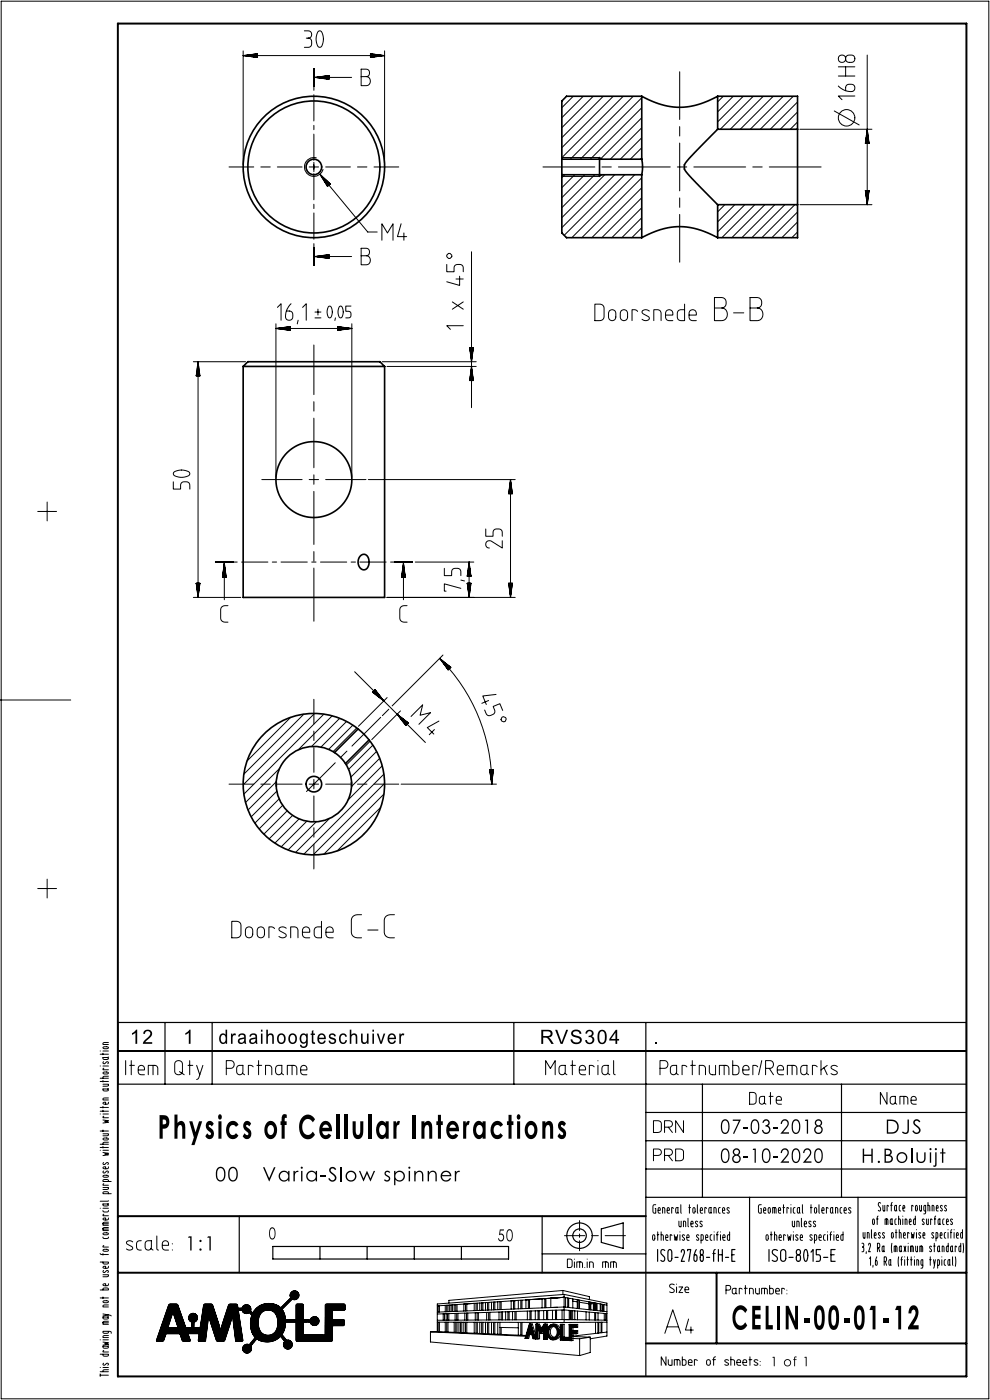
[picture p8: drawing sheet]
<svg xmlns="http://www.w3.org/2000/svg" width="210mm" height="297mm" viewBox="0 0 210 297" stroke-linecap="round" stroke-linejoin="round" font-family="sans-serif">
<defs><g id="words">
<text font-size="7.5" x="33.4" y="241.6">Physics of Cellular Interactions</text>
<text font-size="7.3" x="155.2" y="282">CELIN-00-01-12</text>
<g font-size="4.5">
<text x="55.6" y="250.6">Varia-Slow spinner</text>
<text x="182.6" y="246.7">H.Boluijt</text>
</g>
<g font-size="4.4">
<text x="152.8" y="240.5">07-03-2018</text>
<text x="187.7" y="240.5">DJS</text>
<text x="45.6" y="250.6">00</text>
<text x="152.8" y="246.7">08-10-2020</text>
</g>
<text font-size="4.3" x="114.5" y="221.5">RVS304</text>
<g font-size="4.2">
<text x="27.5" y="221.4">12</text>
<text x="38.9" y="221.4">1</text>
<text x="46.4" y="221.4">draaihoogteschuiver</text>
<text x="138.5" y="221.4">.</text>
</g>
<text font-size="3.7" x="105.5" y="263.3">50</text>
<text font-size="3.5" x="57" y="262.9">0</text>
<text font-size="3" x="163.4" y="289.8">1 of 1</text>
</g></defs>
<g fill="none" stroke="#000" stroke-width=".25">
<path d="M35 216.9v13.1M45 216.9v13.1M109 216.9v13.1M137 216.9v75.1M25 223h180M25 223h180v-6.1h-180v13.1h180M137 236h68M149 230v24M178.5 230v24M50.7 258v12M115 258v12M137 254h68"/>
<path d="M137 248h68M137 242h68M159 254v16M182 254v16M35.9 276.7h.8a.75 .75 0 0 1 1 .1l.8 2.4a5.1 5.1 0 0 0 1.1 2.5h.7a3.3 3.3 0 0 0 2.2-.2l.4-2.3a4.6 4.6 0 0 1 .5-2.5h.2a1.59 1.59 0 0 1 1.5 .2l1.7 5.5 1.7-5.5a2.48 2.48 0 0 1 1.7-.2l.2 .2 1.1 7.5-.2 .1h-1.3l-.7-5.7-1.5 5.2a.93 .93 0 0 1-1.3 .5 .54 .54 0 0 1-.7-.6l-1.6-5.1-.6 5.7h-1.5l.1-1.4-.1-.2h-2l-.2 .2 .4 1.4h-.4a.97 .97 0 0 1-1.3-.3l-.2-.5a.77 .77 0 0 0-1.1-.8h-1.5a.71 .71 0 0 0-.9 .8 .88 .88 0 0 1-1.3 .8h-.4v-.2zM36.7 278.3l1.1 3.4h-2.2zM40.3 278.9a.96 .96 0 0 1 1.5 .3 .96 .96 0 0 1-.6 1.3l-.2 2.2a.27 .27 0 0 1-.3-.1 .27 .27 0 0 1 0-.3v-1.8a.95 .95 0 0 1-.4-1.6zM49.8 277.6l1.4-.1a1.02 1.02 0 0 1 1.1-.7 1.02 1.02 0 0 1 .9 .9v.4l1.1 1.3a.28 .28 0 0 1-.3 .2 .28 .28 0 0 1-.2-.2l-.8-.9a1.3 1.3 0 0 1-1.8-.5h-1.5zM54.3 277.6a3.6 3.6 0 0 1 4.2-.8 3.6 3.6 0 0 1 2.1 3.7 3.8 3.8 0 0 1-2.5 3.9 3.8 3.8 0 0 1-4.5-1.4 5.1 5.1 0 0 1 .7-5.4zM55.4 278.6a2.01 2.01 0 0 1 2.2-.6 2.01 2.01 0 0 1 1.3 1.9 2.56 2.56 0 0 1-2.1 3.4 2.25 2.25 0 0 1-2-2.8v-.7zM57.9 264.4h50v2.7h-50zM61.8 274.1a.95 .95 0 0 1 1.3 0 .95 .95 0 0 1 .1 1.3 .95 .95 0 0 1-1.2 .2l-2.3 2.2a.28 .28 0 0 1-.2-.2 .28 .28 0 0 1 .2-.3l2-2.1a.94 .94 0 0 1 .1-1.1z"/>
<path d="M62.9 276.7h.2a1.02 1.02 0 0 1 1.2 .2l.1 6.2 4.6 .1v-6.3l.2-.2h1.6a3.9 3.9 0 0 1 2.4 .1v.9l-.2 .2-2.3 .1-.2 .1 .1 1.8 1.9 .1a.49 .49 0 0 1 .5 .1 .49 .49 0 0 1 0 .6l-.1 .5-2.3 .1-.1 .9a4.1 4.1 0 0 1-.2 2.3h-7.4zM67.9 264.4v2.7M77.9 264.4v2.7M87.9 264.4v2.7M97.9 264.4v2.7M115 266h22M127.6 260.7l4.6-1.3v5.4l-4.6-1.2zM139.5 265.1v2.5M141 265.3a.52 .52 0 0 0-.8 0 .52 .52 0 0 0 .1 .8l.5 .5a.52 .52 0 0 1 .2 .8 .52 .52 0 0 1-.8 0M141.9 265.2l.3-.1 .3 .3v1.6a.43 .43 0 0 1-.4 .6 .43 .43 0 0 1-.4-.6v-1.3zM143.2 266.7h.6M144.5 265.6a.39 .39 0 0 1 .4-.5 .39 .39 0 0 1 .3 .6l-.7 1.9h.7"/>
<path d="M145.9 265.3v-.2h.6l-.4 2.5M147.3 266.2a.56 .56 0 0 1 .5 .2 .56 .56 0 0 1 .1 .6 .38 .38 0 0 1-.4 .6 .38 .38 0 0 1-.3-.6zM147.7 265.1l-.4 1.1M148.7 266.3l.2-.1a.66 .66 0 0 1 .3 .8 .38 .38 0 0 1-.3 .6 .38 .38 0 0 1-.4-.6zM148.8 266.2a.58 .58 0 0 1-.3-.6 .58 .58 0 0 1 .5-.5l.2 .6-.1 .4-.2 .1M149.9 266.7h.6M151.2 265.9h.5M151.7 265.1l-.2 .1-.1 .4v2M152.4 266.2h.8M152.4 265.1v2.5M153.2 265.1v2.5M153.9 266.7h.7"/>
<path d="M155.2 266.2h.5M155.9 265.1h-.7v2.5h.7M163.1 265.1v2.5M164.9 265.3a.6 .6 0 0 0-.9-.1 .6 .6 0 0 0 0 .9l.7 .5a.6 .6 0 0 1 0 .9 .6 .6 0 0 1-.9-.1M165.8 265.2l.4-.1 .4 .3 .1 1.6a.55 .55 0 0 1-.6 .6 .55 .55 0 0 1-.5-.6v-1.3zM167.4 266.7h.8M169 266.3l.2-.1a.46 .46 0 0 1 .6 .5 .6 .6 0 0 1-.4 .9 .57 .57 0 0 1-.5-.9zM169.3 266.2a.51 .51 0 0 1-.4-.8 .51 .51 0 0 1 .9 0l-.1 .6-.3 .2M170.7 265.2l.2-.1a1.99 1.99 0 0 1 0 2.5 2.21 2.21 0 0 1-.2-2.4zM172 265.6l.5-.5v2.5M174 265.1h-.9v1.1h.5a.57 .57 0 0 1 .4 .8 .46 .46 0 0 1-.4 .6h-.5M174.7 266.7h.9"/>
<path d="M176.3 266.2h.6M177.2 265.1h-.9v2.5h.9M51.8 285.4l.3-.2h.8l1.5-1.7a.33 .33 0 0 1 .2 .3 .33 .33 0 0 1-.2 .3l-1.1 1.4a1.06 1.06 0 0 1-.2 1.1 1.06 1.06 0 0 1-1.1 .3 .93 .93 0 0 1-.2-1.5zM58.9 282.3h.2l1.6 2a.98 .98 0 0 1 1.2 .8 .98 .98 0 0 1-.9 1.1 1.1 1.1 0 0 1-.7-1.7l-1.5-1.9zM60.1 280h5.6a1.02 1.02 0 0 1 1.1-.6 1.02 1.02 0 0 1 .9 .9 .97 .97 0 0 1-.9 .9 .97 .97 0 0 1-1-.7l-5.8-.1z"/>
<circle cx="122.9" cy="262.1" r="1.44"/>
<circle cx="122.9" cy="262.1" r="2.7"/>
</g>
<g fill="none" stroke="#000" stroke-width=".21">
<path d="M.3 .3h209.4v296.5h-209.4zM51.6 10.8v24.1M51.6 11.8h30M51.6 11.8l3 .4M51.8 11.8h2.8M52.2 11.9h2.4M52.2 11.7h2.4M52.5 11.9h2.1M52.5 11.7h2.1M52.9 12h1.7M52.9 11.6h1.7M53.3 12h1.3"/>
<path d="M53.3 11.6h1.3M53.7 12.1h.9M53.7 11.5h.9M54.1 12.1h.5M54.1 11.5h.5M54.5 12.2h.1M54.5 11.4h.1M54.6 11.4v.8M54.6 11.4l-3 .4M64.6 6.5h.7a.78 .78 0 0 1 .8 .8 .78 .78 0 0 1-.7 .8M65 8.1a.99 .99 0 0 1 1.1 .8 .99 .99 0 0 1-.8 1.1h-.7M66.6 14.5v2.8"/>
<path d="M66.6 18.2v1M66.6 16.4h8M67 16.4h2.8M67.3 16.5h2.5M67.3 16.3h2.5M67.5 6.7a.61 .61 0 0 1 .7 0 .61 .61 0 0 1 .3 .6 2.84 2.84 0 0 1-.5 2.7 .83 .83 0 0 1-.9-1v-1.2zM67.7 16.5h2.1M67.7 16.3h2.1M68.1 16.6h1.7M68.1 16.2h1.7M68.5 16.7h1.3M68.5 16.2h1.3"/>
<path d="M68.9 16.1h.9M68.9 16.7h.9M69.3 16.8h.5M69.3 16.1h.5M69.7 16.8h.1M69.7 16h.1M69.8 16l-3 .4 3 .4M69.8 16v.8M76.6 16.3h1.1a.97 .97 0 0 1 .9 .9 .97 .97 0 0 1-.9 1h-1.1v-3.5h1.1a.8 .8 0 0 1 .7 .8 .8 .8 0 0 1-.7 .8M78.6 12.2h.1M78.6 12.1h.5M78.6 12.1h.9"/>
<path d="M78.6 12h1.2M78.6 12h1.6M78.6 11.9h2M78.6 11.9h2.4M78.6 11.8h2.8M78.6 11.4h.1M78.6 11.5h.5M78.6 11.5h.9M78.6 11.6h1.2M78.6 11.6h1.6M78.6 11.7h2M78.6 11.7h2.4"/>
<path d="M78.6 11.4l3 .4M78.6 11.4v.8M81.6 10.8v24.1M81.6 11.8l-3 .4M144.2 15.2v10.2M177.8 18.2l.7 .6 .9 .4M177.8 14.2h3.5M177.8 16.1h3.5M179.4 12.4a.78 .78 0 0 0-1.2-.6 .78 .78 0 0 0 0 1.3 .78 .78 0 0 0 1.2-.6M179.4 14.2v1.9M179.6 18.1a1.07 1.07 0 0 1 1.7 .6 .87 .87 0 0 1-1.3 .7l-.6-.2zM180.2 13.2a.82 .82 0 0 1-.8-1 .82 .82 0 0 1 1.2-.5 .81 .81 0 0 1 .7 1 .81 .81 0 0 1-1.1 .5"/>
<path d="M184 11.7v31.7M48.6 35.4h5.2M55.3 35.4h2M58.8 35.4h5.3M65.6 35.4h2M66.6 20.1v5.6M66.6 26.6v.9M66.6 28.5v5.5M66.6 34.4v2M66.6 36.8v5.6M67.1 33.5a2 2 0 0 0-2.5 1.4 2 2 0 0 0 1.5 2.5 2 2 0 0 0 2.4-1.5M67.9 37l10.1 12.2h2"/>
<path d="M67.9 37l1.6 2.5M67.9 37l2.2 2M68 37.1l1.8 2.2M68.2 37.5l1.5 1.8M68.3 37.4l1.5 1.8M68.4 37.8l1.3 1.6M68.6 37.6l1.3 1.6M68.6 38.1l1 1.3M68.8 38.4l.8 1M68.9 37.9l1 1.3M69 38.8l.6 .7M69.1 35.4h5.2"/>
<path d="M69.2 39.1l.3 .4M69.4 39.4l.1 .1M69.4 38.4l.6 .7-.3-.4M70 38.9l.1 .1M70.1 39l-.6 .5M75.8 35.4h2M79.3 35.4h5.3M115.2 35.4h11M119.2 33.4h8l.6 .4M119.8 37.1l-.6 .6M121.6 20.4l-2.4 2.4M121.9 37.1l-2.7 2.7"/>
<path d="M123.7 20.4l-4.5 4.6M124 37.1l-4.8 4.8M125.8 20.4l-6.6 6.7M126.2 37.1l-7 7M127.7 35.4h2M127.8 37.1l-.6 .3h-8M128 20.4l-8.8 8.8M128.3 37.1l-9.1 9.1M130.1 20.4l-10.9 10.9M130.4 37.1l-11.2 11.2M131.2 35.4h11M132.2 20.4l-13 13.1"/>
<path d="M132.5 37.1l-12.8 12.8M134.3 20.4l-13.3 13.4M134.6 37.1l-13.3 13.3M136.1 39.8l-10.6 10.6M136.1 37.7l-12.7 12.7M136.1 33.5l-.3 .3M136.1 31.4l-2.4 2.4M136.1 29.2l-4.5 4.6M136.1 27.1l-6.6 6.7M136.1 25l-8.8 8.8M136.1 22.9l-10.9 10.9M136.1 20.7l-13 13.1"/>
<path d="M143.7 35.4h2M144.2 26.9v2M144.2 30.4v10.1M147.2 35.4h11M153.4 20.4l-1.2 1.2M155.5 20.4l-3.3 3.3M157.7 20.4l-5.5 5.5M159.7 35.4h2M159.8 20.4l-7 7M161.9 20.4l-7 7M163.2 35.4h11M164 20.4l-7 7"/>
<path d="M166.1 20.4l-7 7M168.3 20.4l-7 7M169.2 25.9l-1.6 1.5M169.2 23.8l-3.7 3.6M169.2 21.6l-5.8 5.8M169.7 27.4h15.3M177 23.5l5.3 3M181.3 20.4h-3.5l.8 .7M183.6 30.3v.1M183.6 29.9v.5M183.7 29.5v.9M183.7 29.2v1.2"/>
<path d="M183.8 28.4v2M183.9 28v2.4M183.9 27.6v2.8M184 27.4l.3 3h-.7zM184 28v2.4M184.1 28.4v2M184.1 28.8v1.6M184.2 29.2v1.2M184.2 29.5v.9M184.3 29.9v.5M184.3 30.3v.1M66.6 43.3v1"/>
<path d="M66.6 45.2v5.6M66.6 51.7v.9M66.6 53.5v2.8M66.6 54.4h8M66.8 54.4l3-.4v.8zM67 54.4h2.8M67.3 54.5h2.5M67.3 54.3h2.5M67.7 54.5h2.1M67.7 54.3h2.1M68.1 54.6h1.7M68.1 54.2h1.7"/>
<path d="M68.5 54.7h1.3M68.5 54.2h1.3M68.9 54.7h.9M68.9 54.1h.9M69.3 54.1h.5M69.7 54.8h.1M69.7 54h.1M76.6 54.3h1.1a.97 .97 0 0 1 .9 .9 .97 .97 0 0 1-.9 1h-1.1v-3.5h1.1a.8 .8 0 0 1 .7 .8 .8 .8 0 0 1-.7 .8M81 51v-3.5l1.2 1.9 1.2-1.9v3.5M85.1 47.5l-.8 2.7h2M85.7 49.4v1.6M94.8 56.1v1.6h1.5v-.8a1.01 1.01 0 0 1 1-.8 1.01 1.01 0 0 1 1 .7v.9"/>
<path d="M94.8 54.1l.3-.3h.4l.3 .3v.4l-.3 .3h-.4l-.3-.3zM96.7 59.2h1.6M97.5 58.6v1.9l-2.7-.7M100 53.4v33.1M136.1 48.3l-2.1 2.1M136.1 46.2l-4.2 4.2M136.1 44.1l-6.3 6.3M136.1 42l-8.4 8.4M144.2 45.5v10.1M144.2 42v2M153.8 43.4l-1.6 1.5M155.9 43.4l-3.7 3.7"/>
<path d="M158 43.4l-5.8 5.8M160.1 43.4l-7 7M162.2 43.4l-7 7M164.4 43.4l-7 7M166.5 43.4l-7 7M168.6 43.4l-7 7M169.2 49.2l-1.2 1.2M169.2 47.1l-3.4 3.3M169.2 45l-5.5 5.4M169.7 43.4h15.3M183.6 40.4v.1M183.6 40.4v.5"/>
<path d="M183.7 40.4v.9M183.7 40.4v1.3M183.8 40.4v2.1M183.9 40.4v2.4M183.9 40.4v2.8M184 40.4v2.4M184.1 40.4v2.1M184.1 40.4v1.7M184.2 40.4v1.3M184.2 40.4v.9M184.3 40.4v.5M184.3 40.4v.1"/>
<path d="M184.3 40.4l-.3 3M184.3 40.4h-.7l.4 3M41 76.7h11.1M41.6 79.6v.1M41.7 79.2v.5M41.7 78.9v.8M41.8 78.5v1.2M41.8 78.1v1.6M41.9 77.7v2M41.9 77.3v2.4M42 76.7v50M42 76.7l-.4 3"/>
<path d="M42 76.7l.4 3h-.8M42 76.9v2.8M42.1 77.3v2.4M42.1 77.7v2M42.2 78.1v1.6M42.2 78.5v1.2M42.3 79.2v.5M42.4 79.6v.1M58.5 68.7v32.5M58.5 69.7h16.1M58.7 69.7h2.8M58.8 65.2l.8-.8v3.5"/>
<path d="M59.1 69.8h2.4M59.1 69.6h2.4M59.5 69.6h2M59.9 69.9h1.6M59.9 69.5h1.6M60.3 69.9h1.2M60.3 69.5h1.2M60.7 70h.8M60.7 69.4h.8M60.7 66h.6a.88 .88 0 0 1 .8 1.2 .83 .83 0 0 1-1.1 .7 .83 .83 0 0 1-.4-1.3zM61 70h.5M61 69.4h.5"/>
<path d="M61.4 70.1h.1M61.4 69.3h.1M61.5 69.3v.8l-3-.4M61.5 69.3l-3 .4M61.7 64.4l-.5 .7-.5 .9M63.2 67.9l-.1 .8M64.2 65.2l.8-.8v3.5M66.6 73.2v10.5M66.8 66.2h1.3M66.8 67.4h1.3M67.4 65.6v1.2M69.7 65l.2-.1a1.66 1.66 0 0 1 .4 2.1l-.3 .4a1.66 1.66 0 0 1-.5-2.1z"/>
<path d="M71.2 67.4l-.2 .6M71.6 70.1h.1M71.6 70h.5M71.6 70h.9M71.6 69.9h1.3M71.6 69.9h1.7M71.6 69.7h2.8M71.6 69.3h.1M71.6 69.4h.5M71.6 69.4h.9M71.6 69.5h1.3M71.6 69.5h1.7"/>
<path d="M71.6 69.6h2.1M71.6 69.6h2.5M71.6 69.3l3 .4M71.6 69.3v.8l3-.4M72 65.1l.2-.2a1.66 1.66 0 0 1 .4 2.1l-.3 .4a1.66 1.66 0 0 1-.4-2.1zM74.1 69.8h-2.5M74.5 64.9h-1.2v1.1h.6a.72 .72 0 0 1 .6 .7 .72 .72 0 0 1-.5 .7h-.7M74.6 68.7v32.5M81.1 76.7h19.9M82.1 77.7h18.9M95.9 64l2.4 1.6M98.3 69.1h-3.5l.7 .8"/>
<path d="M98.3 64l-2.4 1.6M99.6 73.7l.4 3 .4-3M99.6 73.7h.8M99.6 73.7v.1M99.7 73.7v.5M99.7 73.7v.9M99.7 79.9v.8M99.8 73.7v1.3M99.8 79.5v1.2M99.8 73.7v1.7M99.8 79.1v1.6M99.9 73.7v2.1"/>
<path d="M99.9 78.7v2M99.9 73.7v2.5M99.9 78.3v2.4M100 77.9v2.8M100.1 73.7l-.1 2.8M100.1 73.7v2.1M100.1 78.7v2M100.2 73.7v1.7M100.2 79.1v1.6M100.2 73.7v1.3M100.2 79.5v1.2M100.3 73.7v.9"/>
<path d="M100.3 79.9v.8M100.3 73.7v.5M100.4 73.7v.1M126.2 64.5h1.1a.88 .88 0 0 1 .8 .8v1.9a.89 .89 0 0 1-.9 .8h-1zM129.3 66a.78 .78 0 0 1 .8-.2 .78 .78 0 0 1 .5 .7v.7a.77 .77 0 0 1-.7 .8 .77 .77 0 0 1-.8-.8v-.8zM131.8 66a.78 .78 0 0 1 .8-.2 .78 .78 0 0 1 .5 .7v.7a.77 .77 0 0 1-.8 .8 .77 .77 0 0 1-.7-.8v-.8zM135.2 66.1l-.4-.4h-.7v2.3M137.7 66a.92 .92 0 0 0-1.5 .2l.2 .4 1.1 .5a.5 .5 0 0 1 .2 .7 .5 .5 0 0 1-.7 .2l-.8-.3M138.7 68v-2.3h.8a.75 .75 0 0 1 .7 .8v1.5M141.2 66.8h1.5a.83 .83 0 0 0-.3-.9 .83 .83 0 0 0-1 0l-.2 .5v.8a.75 .75 0 0 0 .7 .8h.8M145.2 64.5v3.5h-.8a.75 .75 0 0 1-.7-.8v-.7a.75 .75 0 0 1 .7-.8h.8M146.2 66.8h1.5a.83 .83 0 0 0-.3-.9 .83 .83 0 0 0-1 0l-.2 .5v.8a.75 .75 0 0 0 .7 .8h.8"/>
<path d="M151.6 65.3h1.5a1.36 1.36 0 0 1 1.2 1.4 1.36 1.36 0 0 1-1.2 1.3h-1.5v-4.9h1.5a1.13 1.13 0 0 1 .9 1.1 1.13 1.13 0 0 1-.9 1.1M155.6 66.4h2.2M159.1 65.3h1.6a1.36 1.36 0 0 1 1.1 1.4 1.36 1.36 0 0 1-1.1 1.3h-1.6v-4.9h1.5a1.13 1.13 0 0 1 1 1.1 1.13 1.13 0 0 1-1 1.1M66.6 85.2v2M66.6 88.7v10.5M99.6 80.7l.4-3 .4 3M99.6 80.7h.8M99.6 80.6v.1M99.7 80.2v.5M100.3 80.2v.5M100.4 80.6v.1M8 108.5h4"/>
<path d="M10 106.5v4M36.8 102.2v1.6h1.5v-.8a1.01 1.01 0 0 1 1-.8 1.01 1.01 0 0 1 1 .7v.9M36.9 100.2a2.9 2.9 0 0 1 3.3 .1 .83 .83 0 0 1-1 .9l-.5 .1a1.7 1.7 0 0 1-1.9-.8zM45.7 119.2h2.8M47.5 120v2.4M47.6 119.2v8M47.6 119.4l.4 3h-.8zM47.6 119.6v2.8M47.7 120v2.4M49.4 119.2h.9M51.2 119.2h5.6M55.5 101.7h8.6"/>
<path d="M57.8 119.2h.9M59.6 119.2h5.6M65.6 101.7h2M66.1 119.2h.9M66.6 100.7v2M66.6 104.2v11.3M66.6 117v2M68 119.2h5.6M69.1 101.7h8.5M74.5 119.2h.9M76.3 119.2h5.6M78.1 101.7h31.2"/>
<path d="M82.8 119.2h1M84.7 119.2h2.8M85.5 120v2.4M85.6 119.6v2.8M85.6 119.4l.4 3h-.8zM85.6 119.2v8M85.7 120v2.4M88.1 119.2h12.4M99.4 119.8v2.4M99.5 119.2v7.5M99.5 119.2l-.4 3M99.5 119.2l.4 3"/>
<path d="M99.5 119.4v2.8M99.6 119.8v2.4M103 112.2v1.6h1.6v-.8a1.01 1.01 0 0 1 .9-.8 1.01 1.01 0 0 1 1 .7v.9M106.5 114.7v1.6l-2.2-1.5a.79 .79 0 0 0-1.2 .4 .79 .79 0 0 0 .7 1.1M107.9 104.7h.8M107.9 104.6v.1M108 104.2v.5M108 103.9v.8M108.1 103.5v1.2M108.1 103.1v1.6M108.2 102.7v2M108.2 102.3v2.4"/>
<path d="M108.3 101.7v25M108.3 101.7l-.4 3M108.3 101.7l.4 3M108.3 101.9v2.8M108.4 102.7v2M108.5 103.1v1.6M108.5 103.5v1.2M108.6 103.9v.8M108.6 104.2v.5M108.7 104.6v.1M41 126.7h10.1M41.6 123.7h.8l-.4 3"/>
<path d="M41.6 123.7l.4 3M41.6 123.7v.1M41.7 123.7v.5M41.7 123.7v.9M41.8 123.7v1.3M41.8 123.7v1.7M41.9 123.7v2.1M41.9 123.7v2.5M42 123.7v2.8M42.1 123.7v2.5M42.1 123.7v2.1M42.2 123.7v1.7"/>
<path d="M42.3 123.7l-.1 1.3M42.3 123.7v.5M42.4 123.7v.1M47.2 122.3v.1M47.3 121.9v.5M47.3 121.5v.9M47.4 121.2v1.2M47.4 120.8v1.6M47.5 120.4v2M47.7 120.4v2M47.8 120.8v1.6M47.8 121.2v1.2"/>
<path d="M47.9 121.9v.5M48 122.3v.1M48.4 128.5h-.7a.88 .88 0 0 0-.9 .8v1.9a.89 .89 0 0 0 1 .8h.6M66.6 120.5v11.3M82.1 126.7h27.2M85.2 122.3v.1M85.3 121.9v.5M85.4 121.2v1.2M85.4 120.8v1.6M85.5 120.4v2M85.7 120.4v2M85.8 120.8v1.6"/>
<path d="M85.8 121.2v1.2M85.9 121.5v.9M85.9 121.9v.5M86 122.3v.1M86.4 128.5h-.7a.88 .88 0 0 0-.9 .8v1.9a.89 .89 0 0 0 1 .8h.6M93.3 139.7a37.7 37.7 0 0 1 11 26.7M93.3 139.7l2.3 1.9-.5 .5zM93.4 139.8l1.9 2.1M93.4 139.8l2 2M94 139l-10.8 10.8M94.3 120.6v1.5h1.5v-.8a1.01 1.01 0 0 1 1-.8 1.01 1.01 0 0 1 1 .8v.8M97.8 124.8l-3.5-.9v1.5h.3"/>
<path d="M97.8 123.1l.7 .1M99.1 123.7h.8M99.1 123.7l.4 3M99.1 122.2h.8M99.1 122.1v.1M99.1 123.7v.1M99.2 121.7v.5M99.2 123.7v.5M99.2 121.4v.8M99.2 123.7v.9M99.3 121v1.2M99.3 123.7v1.3"/>
<path d="M99.3 120.6v1.6M99.3 123.7v1.7M99.4 120.2v2M99.4 123.7v2.1M99.4 123.7v2.5M99.5 123.7v2.8M99.6 123.7v2.5M99.6 120.2v2M99.6 123.7v2.1M99.7 120.6v1.6M99.7 123.7v1.7M99.7 121v1.2"/>
<path d="M99.7 123.7v1.3M99.8 121.4v.8M99.8 123.7v.9M99.8 121.7v.5M99.8 123.7v.5M99.9 122.1v.1M99.9 123.7v.1M99.9 123.7l-.4 3M107.9 123.7h.8M107.9 123.7l.4 3M107.9 123.7v.1M108 123.7v.5"/>
<path d="M108 123.7v.9M108.1 123.7v1.3M108.1 123.7v1.7M108.2 123.7v2.1M108.2 123.7v2.5M108.4 123.7l-.1 2.8M108.4 123.7v2.1M108.5 123.7v1.7M108.5 123.7v1.3M108.6 123.7v.9M108.6 123.7v.5M108.7 123.7v.1"/>
<path d="M108.7 123.7l-.4 3M0 148.5h15M61.7 152.2l-9.3 9.2M64.5 151.5l-12.8 12.7M66.6 148.4v5.2M66.6 155.1v2M66.6 158.6v5.3M66.7 151.4l-15.1 15.1M68.7 151.5l-17 17M70.5 151.9l-7.3 7.2M72.1 152.4l-6 6M73.5 153.1l-5.4 5.4"/>
<path d="M73.6 159.3l-1.4 1.5M74.9 153.8l-5.2 5.2M75.2 142.5l15 15M75.7 154.4l-5.1 5.1M78.5 157.3l-5 5M79 146.8l.1 .1M79.1 158.1l-5.2 5.1M79.1 146.7l.9 .9M79.2 146.6l1.7 1.7M79.3 146.6l2 2M79.3 146.5l1.8 1.7M79.4 146.5l1.4 1.4"/>
<path d="M79.4 147.2l-.3-.4 .6 .6M79.4 146.4l1.2 1.2M79.5 146.4l.8 .9M79.5 146.4l.6 .6M79.5 146.3l.4 .4M79.6 146.3v.1M79.6 146.3l1.8 2.4-2.4-1.9M79.6 146.3l-.6 .5M79.9 159.4l-5.5 5.5M80.3 147.9l-1.1-1.2 1.4 1.4M80.8 152.2l-6.1 6.1M82.1 148l-6.1 6.1"/>
<path d="M82.5 150.5l-1.4 1.3M84.2 151.5l2.4 1.9-.5 .5zM84.4 151.7l1.9 2M84.6 152l1.7 1.7M84.7 151.9l1.8 1.7-1.5-1.5M84.8 152.3l1.5 1.4M84.9 150.8l-6 6.1M85.1 152.6l1.1 1.2M85.3 152.9l.9 .9M85.3 152.3l1.2 1.2M85.5 153.2l.7 .6M85.6 152.6l1 .8-.7-.6"/>
<path d="M85.8 153.5l.3 .4M86 153.8l.1 .1M86.2 153.1l.4 .3M86.6 153.3v.1M87.2 152l2.5-2.5-.6 2.2 2.2-.5-2.4 2.5M92.1 154.8l-1 1.1M93.1 153l-2.5 1.4 1.4 1.3M93.6 140.1l1.7 1.8M93.8 140.5l1.4 1.4M94 140.3l1.4 1.4M94.1 140.8l1.1 1.2M94.3 141.1l.9 .9"/>
<path d="M94.3 140.5l1.2 1.2M94.5 141.4l.6 .6M94.6 140.8l.9 .9M94.8 141.7l.3 .4M94.9 141l.6 .6M95 142l.1 .1M95.2 141.2l.4 .4M95.5 141.5l.1 .1M102.8 150.6l.3 .7a.88 .88 0 0 0 1.4 .3l.3-.3 .2-.4-.4-1 1.4-.6 .6 1.4M103.6 148.6l-1.4 .6M105.2 147.3l-2.8 .3 .8 1.9M106.5 152.2l.3-.2 .5 .2 .1 .3-.2 .5-.3 .1-.5-.2-.1-.3z"/>
<path d="M48.6 166.4h5.2M55.3 166.4h2M58.6 165.8l-6 6M58.7 167.8l-5.4 5.5M58.8 166.4h5.3M59.2 169.5l-5.1 5.1M59.3 163l-7.2 7.2M60 170.8l-5 5M60.9 172l-4.9 5M62.1 173l-5 5M63.5 173.7l-5.2 5.2M65.1 174.2l-5.5 5.5"/>
<path d="M65.6 166.4h2M66.6 165.4v2M66.6 168.9v5.2M66.6 175.6v2M66.6 179.1v5.3M67.1 174.3l-6 6M69.1 166.4h5.2M69.9 173.6l-7.2 7.2M71.1 161.8l-6.1 6.1M75.8 166.4h2M77.2 176.9v.1M79.3 166.4h5.3"/>
<path d="M80.5 160.9l-5.9 6M80.7 171.3l-9.2 9.2M81.1 162.5l-7.2 7.2M81.4 168.5l-12.7 12.7M81.4 164.2l-16.9 17M81.6 166.2l-15.2 15.2M85.1 166.4h20.2M103.9 163.4v.1M103.9 163.4v.5M104 163.4v.8M104 163.4l.1 1.2M104.1 163.4v1.6"/>
<path d="M104.2 165.4l-.1-2 .1 2.4M104.2 163.4l.1 2.8M104.3 163.4v2.8M104.3 163.4l.1 2.4M104.4 163.3v2.1M104.4 163.3l.1 1.7M104.5 163.3v1.3M104.5 163.3l.1 .9M104.6 163.3v.5M104.6 163.3v.1M104.6 163.3l-.3 3.1M104.6 163.3l-.7 .1 .4 3"/>
<path d="M8 188.5h4M10 186.5v4M49.2 195.5h1a.88 .88 0 0 1 .9 .8v1.8a.89 .89 0 0 1-.9 .9h-1zM52.3 196.8a.79 .79 0 0 1 .8-.1 .79 .79 0 0 1 .5 .7v.8a.77 .77 0 0 1-.8 .8 .77 .77 0 0 1-.7-.8v-.9zM54.7 196.9a.78 .78 0 0 1 .9-.2 .78 .78 0 0 1 .5 .7v.8a.77 .77 0 0 1-.8 .8 .77 .77 0 0 1-.7-.8v-.9zM58.2 197l-.4-.3-.8-.1v2.4M60.7 196.9a.92 .92 0 0 0-1.5 .2l.2 .4 1.1 .6a.5 .5 0 0 1 .1 .6 .5 .5 0 0 1-.6 .3l-.8-.3M61.7 199v-2.4h.7a.75 .75 0 0 1 .8 .8v1.6M64.2 197.8h1.5a.83 .83 0 0 0-.3-1 .83 .83 0 0 0-1 0l-.2 .5v.9a.75 .75 0 0 0 .7 .8h.8M68.2 195.5v3.5h-.8a.75 .75 0 0 1-.8-.8v-.8a.75 .75 0 0 1 .8-.8h.8M69.1 197.8h1.6a.83 .83 0 0 0-.3-1 .83 .83 0 0 0-1 0l-.3 .5v.9a.75 .75 0 0 0 .8 .8h.8M76.7 194.1h-.8a1.24 1.24 0 0 0-1.4 1.1v2.6a1.24 1.24 0 0 0 1.4 1.2h.8"/>
<path d="M78 197.3h2.2M83.7 194.1h-.9a1.24 1.24 0 0 0-1.3 1.1v2.6a1.24 1.24 0 0 0 1.3 1.2h.9M21.2 239.9h1.8M21.2 236.3h.1M21.2 235.7h1.8M21.2 234.9h1.8M21.2 229.4h1.8M21.2 228.7h1.8M21.2 226.1h.1M21.2 223.6h1.8M21.2 223h.1M21.8 237.6l1.2 .2-.8 .1 .8 .2-1.2 .1"/>
<path d="M21.8 231h.8a.25 .25 0 0 1 .4 .2 .25 .25 0 0 1-.4 .2h-.6zM21.8 230h1.2l-.1 .4h-1.1M21.8 224.3h.8a.25 .25 0 0 1 .4 .3 .25 .25 0 0 1-.4 .2l-.7-.1zM21.8 223.4v.4M21.8 229.2v.3M21.8 234.7v.3M21.8 235.5v.3M21.8 239.7v.4M21.8 236.3h1.2M21.8 226.1h1.2M21.8 223h1.2M21.9 227.5l.7-.1a.25 .25 0 0 1 .4 .2 .25 .25 0 0 1-.4 .2h-.6z"/>
<path d="M21.9 222.2l.7-.1a.25 .25 0 0 1 .4 .2 .25 .25 0 0 1-.4 .2l-.6-.1zM22 225.2a.24 .24 0 0 0-.1 .4 .24 .24 0 0 0 .4 0l.3-.3a.24 .24 0 0 1 .3 0 .24 .24 0 0 1 0 .4M22 236.8l-.2 .3h1.2M22 226.6l-.2 .3h1.2M23 233.8l-.1 .4-.7 .1a.25 .25 0 0 1-.4-.3 .25 .25 0 0 1 .4-.2h.2v.5M23 232.9h-.9l-.3 .2v.3h1.2M23 228.3l-1 .1-.2 .3M23 221.2h-.9l-.3 .1v.3h1.2M23 230.9l-.2 .2M23 224.2l-.2 .2M26.7 225v3M27.5 226h1"/>
<path d="M27.8 225v3M29.3 227h1.3a.71 .71 0 0 0-.2-.8 .71 .71 0 0 0-.9 0l-.2 .4v.7a.64 .64 0 0 0 .7 .7h.6M32.5 226v2M32.8 226h-1.3v2M32.8 226a.64 .64 0 0 1 .7 .7v1.3M37.2 225.3a.85 .85 0 0 1 .9-.3 .85 .85 0 0 1 .6 .7v1.6a.83 .83 0 0 1-.8 .7 .83 .83 0 0 1-.8-.7v-1.6zM38.1 227.3l1 .7M39.9 226h1M40.2 225v3M41.7 226l.7 2M43 226l-.8 2.6-.5 .4M48 226.6h1a.83 .83 0 0 0 .7-.8 .83 .83 0 0 0-.7-.8h-1v3"/>
<path d="M50.4 226.2l1.1-.2v1.3a.66 .66 0 0 1-.6 .7 .66 .66 0 0 1-.7-.7v-.7zM51.4 227.7l.5 .3M53.7 226.3l-.4-.3h-.6v2M54.5 226h1M54.9 225v3M56.3 228v-2h.7a.64 .64 0 0 1 .7 .7v1.3M58.7 226.2l1.1-.2v1.3a.66 .66 0 0 1-.7 .7 .66 .66 0 0 1-.6-.7v-.7zM59.7 227.7l.4 .3M62 226v2M62.3 226h-1.4v2M62.3 226a.64 .64 0 0 1 .7 .7v1.3M63.8 227h1.3a.71 .71 0 0 0-.2-.8 .71 .71 0 0 0-.9 0l-.2 .4v.7a.64 .64 0 0 0 .6 .7h.7"/>
<path d="M115.7 228v-3l1.1 1.7 1-1.7v3M118.7 226.2l.5-.2h.7v1.3a.66 .66 0 0 1-.7 .7 .66 .66 0 0 1-.6-.7zM119.8 227.7l.4 .3M121.1 226h1M121.4 225v3M122.9 227h1.3a.71 .71 0 0 0-.2-.8 .71 .71 0 0 0-.9 0l-.2 .4v.7a.64 .64 0 0 0 .6 .7h.7M126 226.3l-.4-.3h-.6v2M126.8 225v.1M126.8 226v2M127.9 226.2l1.1-.2v1.3a.66 .66 0 0 1-.7 .7 .66 .66 0 0 1-.6-.7v-.7zM128.9 227.7l.5 .3M130.2 225v2.7l.3 .3"/>
<path d="M138.6 237.8h1.1l.5 .3 .1 1.6-.3 .4-1.4 .1zM140 226.6h1a.83 .83 0 0 0 .7-.8 .83 .83 0 0 0-.7-.8h-1v3M141 239.1h.9a.68 .68 0 0 0 .7-.7 .68 .68 0 0 0-.7-.6h-.9v2.4M141.8 239.1l.8 1.1M142.4 226.2l.4-.2h.7v1.3a.66 .66 0 0 1-.6 .7 .66 .66 0 0 1-.7-.7zM143.4 227.7l.5 .3M145 237.8v2.4l-1.7-2.4v2.4M145.7 226.3l-.4-.3h-.6v2M146.5 226h1M146.9 225v3M148.3 228v-2h.7a.64 .64 0 0 1 .7 .7v1.3M150.5 226v1.3a.64 .64 0 0 0 .6 .7h.7v-2"/>
<path d="M152.6 228v-2h1.4a.64 .64 0 0 1 .6 .7v1.3M153.6 226v2M155.4 225v3h.7a.64 .64 0 0 0 .7-.7v-.6a.64 .64 0 0 0-.7-.7h-.7M157.6 227h1.3a.71 .71 0 0 0-.2-.8 .71 .71 0 0 0-.9 0l-.2 .4v.7a.64 .64 0 0 0 .6 .7h.7M159 231.8h.9l.4 .3 .1 1.6-.4 .5-1 .1zM160.7 226.3l-.4-.3h-.6v2M161.2 232.8l.4-.2h.6v1.1a.55 .55 0 0 1-.6 .6 .55 .55 0 0 1-.5-.6zM161.6 225l-.7 3M162.1 234l.4 .3M162.4 226.6h1a.83 .83 0 0 0 .7-.8 .83 .83 0 0 0-.7-.8h-1v3M163.1 232.6h.9M163.2 226.6l.9 1.4"/>
<path d="M163.4 231.8v2.5M164.7 233.4h1.1a.59 .59 0 0 0-.2-.7 .59 .59 0 0 0-.8 0l-.1 .4v.9l.4 .2 .7 .1M164.9 227h1.3a.71 .71 0 0 0-.2-.8 .71 .71 0 0 0-.9 0l-.2 .4v.7a.64 .64 0 0 0 .6 .7h.7M168 226v2M168.3 226h-1.3v2M168.4 226a.64 .64 0 0 1 .6 .7v1.3M170 226.2l.4-.2h.8v1.3a.66 .66 0 0 1-.7 .7 .66 .66 0 0 1-.7-.7zM171.1 227.7l.4 .3M173.3 226.3l-.3-.3h-.7v2M174.1 225v3M174.8 226.5l.7 1.5M175.5 226l-1.4 1"/>
<path d="M177.6 226.3l-.7-.3a.43 .43 0 0 0-.5 .2 .43 .43 0 0 0 .1 .6l.9 .4a.46 .46 0 0 1 .1 .7 .46 .46 0 0 1-.6 .1l-.6-.3M188.1 231.8v2.5l-1.4-2.5v2.5M189 232.8l.3-.2h.6v1.1a.55 .55 0 0 1-.5 .6 .55 .55 0 0 1-.6-.6zM189.8 234l.4 .3M191.7 232.6v1.7M192 232.6h-1.1v1.7M192 232.6l.4 .1 .1 .3 .1 1.3M193.2 233.4h1.2a.59 .59 0 0 0-.2-.7 .59 .59 0 0 0-.8 0l-.2 .4 .1 .9 .3 .2 .8 .1M21.3 256.3h.1M21.3 244h.1M21.3 243.4h1.7M21.3 242.7h1.7"/>
<path d="M21.8 240.5h1.2v.2M21.8 259.5v.4h1.2M21.8 256.8l.1 .2 .3 .1h.7l.1-.3M21.8 255.4h.8a.25 .25 0 0 1 .4 .2 .25 .25 0 0 1-.4 .2h-.7zM21.8 251.9h1.2l-.2 .4h-1M21.8 244.5l1.2 .2-.8 .1 .8 .2-1.2 .1M21.8 243.2v.3M21.8 259.6h1.2M21.8 256.3h1.2M21.8 244h1.2M21.9 249.4l.7-.1a.25 .25 0 0 1 .4 .2 .25 .25 0 0 1-.4 .2h-.6zM21.9 241.5l.7-.1a.25 .25 0 0 1 .4 .2 .25 .25 0 0 1-.4 .2h-.6z"/>
<path d="M22 248.4a.24 .24 0 0 0-.1 .4 .24 .24 0 0 0 .4 0l.3-.3a.24 .24 0 0 1 .3 0 .24 .24 0 0 1 0 .3M22 246.6a.24 .24 0 0 0-.1 .4 .24 .24 0 0 0 .4 0l.3-.3a.24 .24 0 0 1 .3 0 .24 .24 0 0 1 0 .4M22 257.6l-.2 .3h1.2M22 251.1l-.2 .3h1.2M23 259.3h-.9l-.3 .2M23 258.4l-.1 .4h-.7a.25 .25 0 0 1-.4-.2 .25 .25 0 0 1 .4-.2h.2v.4M23 254.7l-1.7 .1M23 253.2v-.2l-.3-.2h-.6l-.3 .2v.2h1.8M23 250.6v-.2l-.3-.2h-.6l-.3 .2v.2h1.8M23 247.5l-.1 .4-.7 .1a.25 .25 0 0 1-.4-.3 .25 .25 0 0 1 .4-.2h.2v.5M23 242.3l-1 .1-.2 .3M23 255.3l-.2 .1"/>
<path d="M23 240.7l-.3 .2h-.9M122.9 258.9v2.2M138.6 245.1h1a.68 .68 0 0 0 .7-.7 .68 .68 0 0 0-.7-.6h-1v2.5M139.1 255.6h-.4l-.2 .3v1.1l.3 .4h.3v-1h-.1M139.6 256.8h.5v-.2a.27 .27 0 0 0-.3-.4 .27 .27 0 0 0-.2 .4l.1 .7 .4 .1M140.6 257.4v-1.2l.4 .2v1M141 245.1h.9a.68 .68 0 0 0 .7-.7 .68 .68 0 0 0-.7-.6h-.9v2.5M141.5 256.8h.5v-.2a.27 .27 0 0 0-.2-.4 .27 .27 0 0 0-.3 .4l.1 .6 .4 .2M141.8 245.1l.8 1.2M142.8 256.4l-.3-.2v1.2M143.3 243.8h1.1l.5 .3 .1 1.6-.3 .4-1.4 .2zM143.4 256.2h.4v.8a.27 .27 0 0 1-.2 .4 .27 .27 0 0 1-.3-.4z"/>
<path d="M143.8 257.2l.1 .2M144 259.1v.9l.2 .2h.3v-1.1M144.4 255.6v1.6l.1 .2M145.9 258.4v1.7l.2 .1M146.1 256.2h.4M146.2 255.6v1.8M146.5 259.6h.5v-.1a.27 .27 0 0 0-.2-.4 .27 .27 0 0 0-.3 .4l.1 .7h.4M147.1 256.2l.3 .1v.7a.27 .27 0 0 1-.2 .4 .27 .27 0 0 1-.2-.4zM147.9 255.6v1.6l.2 .2M148 259.2a.26 .26 0 0 0-.4-.1 .26 .26 0 0 0 0 .4l.3 .3a.26 .26 0 0 1 0 .4 .26 .26 0 0 1-.4-.1M148.5 256.8h.5v-.2a.27 .27 0 0 0-.2-.4 .27 .27 0 0 0-.3 .4l.1 .7 .4 .1M149 259.2a.26 .26 0 0 0-.4-.1 .26 .26 0 0 0 0 .4l.3 .3a.26 .26 0 0 1 0 .4 .26 .26 0 0 1-.4-.1"/>
<path d="M149.9 256.4l-.4-.2v1.2M150.5 256.2h.3v.8a.27 .27 0 0 1-.2 .4 .27 .27 0 0 1-.2-.4zM150.8 257.2l.2 .2M151.4 257.4v-1.2l.5 .2v1M152.8 256.2h-.3l-.1 .3 .1 .7 .3 .2M153.3 256.8h.4v-.2a.27 .27 0 0 0-.2-.4 .27 .27 0 0 0-.2 .4v.7l.4 .1M154.7 256.3a.26 .26 0 0 0-.4-.1 .26 .26 0 0 0 0 .4l.3 .3a.26 .26 0 0 1 0 .4 .26 .26 0 0 1-.4-.1M161.5 255.6h-.4l-.2 .3v1.1l.3 .4h.3v-1h-.1M162 256.8h.4v-.2a.27 .27 0 0 0-.2-.4 .27 .27 0 0 0-.2 .4v.6l.4 .2M163 256.2l.4 .1v.7a.27 .27 0 0 1-.2 .4 .27 .27 0 0 1-.3-.4zM163.9 257.4v-1.2l.6 .1 .1 1.1M164.3 256.2v1.2"/>
<path d="M165.1 256.8h.5v-.2a.27 .27 0 0 0-.3-.4 .27 .27 0 0 0-.2 .4l.1 .7 .4 .1M166.1 256.2h.3M166.2 255.6v1.8M167.3 256.4l-.4-.2v1.2M167.8 255.6h.1M167.8 256.2v1.2M168.1 259.1v.9l.2 .2h.2v-1.1M168.6 256.2h-.2l-.1 .3v.7l.3 .2M169.2 256.2h.4v.8a.27 .27 0 0 1-.2 .4 .27 .27 0 0 1-.3-.4zM169.6 257.2l.1 .2M170 258.4v1.7l.1 .1M170.2 255.6v1.6l.1 .2"/>
<path d="M170.6 259.6h.5v-.1a.27 .27 0 0 0-.3-.4 .27 .27 0 0 0-.2 .4l.1 .7h.4M171.9 256.2h.4M172 255.6v1.8M172 259.2a.26 .26 0 0 0-.3-.1 .26 .26 0 0 0-.1 .4l.4 .3a.26 .26 0 0 1 0 .4 .26 .26 0 0 1-.4-.1M172.9 256.2l.3 .1v.7a.27 .27 0 0 1-.2 .4 .27 .27 0 0 1-.2-.4zM173 259.2a.26 .26 0 0 0-.4-.1 .26 .26 0 0 0 0 .4l.3 .3a.26 .26 0 0 1 0 .4 .26 .26 0 0 1-.4-.1M173.7 255.6v1.6l.1 .2M174.3 256.8h.5v-.2a.27 .27 0 0 0-.2-.4 .27 .27 0 0 0-.3 .4l.1 .7 .4 .1M175.7 256.4l-.4-.2v1.2M176.3 256.2h.3v.8a.27 .27 0 0 1-.2 .4 .27 .27 0 0 1-.3-.4zM176.6 257.2l.1 .2M177.2 257.4v-1.2l.5 .2v1"/>
<path d="M178.6 256.2h-.3l-.1 .3 .1 .7 .3 .2M179 256.8h.5v-.2a.27 .27 0 0 0-.2-.4 .27 .27 0 0 0-.3 .4l.1 .6 .4 .2M180.5 256.3a.26 .26 0 0 0-.4-.1 .26 .26 0 0 0 0 .4l.3 .3a.26 .26 0 0 1 0 .4 .26 .26 0 0 1-.4-.1M185.2 258.7h.2l.1 .7a.25 .25 0 0 1-.3 .4 .24 .24 0 0 1-.1-.4zM186 258.6h.3M186.3 258l-.2 .3v1.5M186.8 255.3a.3 .3 0 0 0-.4-.1 .3 .3 0 0 0-.1 .4l.4 .6a.37 .37 0 0 1 .1 .5 .37 .37 0 0 1-.4 .1h-.1M187.3 255.7v.9l.2 .3M187.7 255.7v1.2h-.2M187.7 259.8v-1.2l.6 .1 .1 1.1M188 258.6v1.2M188.5 255.9l-.3-.2v1.2"/>
<path d="M188.9 258.7l.3-.1v.8a.24 .24 0 0 1-.2 .4 .24 .24 0 0 1-.2-.4zM189 255.7h.3M189.2 259.6l.1 .2M189.3 255.1l-.2 .4v1.4M189.8 255.8l.3-.1v.8a.24 .24 0 0 1-.2 .4 .24 .24 0 0 1-.2-.4zM190.1 256.7l.2 .2M190.1 258.6l-.2 .1-.1 .3 .1 .7 .2 .1M190.6 258.6l.4 .2v1M190.6 258v1.8M191 255.7l-.2 .1-.1 .3 .1 .7 .2 .1M191.5 258h.1M191.5 258.6v1.2"/>
<path d="M191.5 256.3h.4v-.2a.24 .24 0 0 0-.2-.4 .24 .24 0 0 0-.2 .4l.1 .7 .3 .1M192 259.8v-1.2l.4 .2v1M192.9 259.2h.4v-.2a.25 .25 0 0 0-.3-.4 .24 .24 0 0 0-.1 .4v.7l.4 .1M193.7 255.9l-.3-.2v1.2M194.2 258v1.8h-.3l-.1-.3v-.6l.1-.3h.3M194.3 255.8h.2l.1 .7a.24 .24 0 0 1-.2 .4 .24 .24 0 0 1-.2-.4zM195.1 255.7v.9l.2 .3h.2v-1.2M196 258.7a.23 .23 0 0 0-.3 0 .23 .23 0 0 0 0 .3l.3 .3a.23 .23 0 0 1 0 .4 .23 .23 0 0 1-.4-.1M196.4 256.9h-.3l-.1-.3v-.6l.1-.3h.3v1.5l-.1 .3h-.3M196.5 258.6v.9l.2 .3h.2v-1.2M196.8 255.7l.4 .1v1.1M196.8 255.1v1.8"/>
<path d="M197.7 258.8l-.3-.2v1.2M197.7 256.9v-1.2l.4 .2v1M198.2 258.6h.3M198.5 258l-.2 .3v1.5M198.6 256.3h.4v-.2a.24 .24 0 0 0-.2-.4 .24 .24 0 0 0-.2 .4l.1 .7 .3 .1M199.1 258.7l.3-.1v.8a.25 .25 0 0 1-.3 .4 .24 .24 0 0 1-.1-.4zM199.3 259.6l.2 .2M199.9 255.9a.23 .23 0 0 0-.4-.1 .23 .23 0 0 0 .1 .4l.2 .3a.23 .23 0 0 1 .1 .3 .23 .23 0 0 1-.4 0M200.3 258.6l-.2 .1-.1 .3v.7l.3 .1M200.8 259.2h.4v-.2a.25 .25 0 0 0-.3-.4 .24 .24 0 0 0-.1 .4v.7l.4 .1M200.8 255.9a.23 .23 0 0 0-.4-.1 .23 .23 0 0 0 0 .4l.3 .3a.23 .23 0 0 1 0 .3 .23 .23 0 0 1-.3 0M202 258.7a.23 .23 0 0 0-.3 0 .23 .23 0 0 0 0 .3l.3 .3a.23 .23 0 0 1 0 .4 .23 .23 0 0 1-.4-.1"/>
<path d="M21.3 273.7h1.7v-.3l-.3-.2h-.6l-.2 .2-.1 .3M21.3 267.7h1.7v.3l-.3 .1h-.6l-.2-.1-.1-.3M21.3 265.9l.3 .2h1.4M21.3 275.4h1.7M21.8 279.4h.8a.25 .25 0 0 1 .4 .2 .25 .25 0 0 1-.4 .2h-.7zM21.8 278.7l1.8 .5M21.8 270.4h1.2v.2M21.8 262.4l.1 .2 .3 .2 .7-.1 .1-.3M21.8 265.9v.4M21.8 275.1v.4M21.8 260.7h1.2M21.9 276l.7-.1a.25 .25 0 0 1 .4 .3 .25 .25 0 0 1-.4 .2l-.6-.1z"/>
<path d="M21.9 265.1l.7-.1a.25 .25 0 0 1 .4 .2 .25 .25 0 0 1-.4 .3l-.6-.1zM21.9 261.6l.7-.1a.25 .25 0 0 1 .4 .2 .25 .25 0 0 1-.4 .3l-.6-.1zM22 269.5a.24 .24 0 0 0-.1 .4 .24 .24 0 0 0 .4 0l.3-.3a.24 .24 0 0 1 .3 0 .24 .24 0 0 1 0 .4M22 264.2l-.2 .4h1.2M23 276.8h-.9l-.3 .2v.3h1.2M23 272.3l-.1 .4-.7 .1a.25 .25 0 0 1-.4-.3 .25 .25 0 0 1 .4-.2h.2v.5M23 270.6l-.3 .2-.9 .1M23 268.6l-.1 .4-.7 .1a.25 .25 0 0 1-.4-.3 .25 .25 0 0 1 .4-.2h.2v.5M23 260.4h-.9l-.3 .2v.5h1.2M23 279.3l-.2 .1M23 279l-1.2 .2M28.2 263.5l-.8-.3a.43 .43 0 0 0-.5 .2 .43 .43 0 0 0 .1 .6l.9 .4a.46 .46 0 0 1 .1 .7 .46 .46 0 0 1-.6 .1l-.6-.3"/>
<path d="M30 263.2a.76 .76 0 0 0-1 .6v.7a.64 .64 0 0 0 .6 .7h.4M30.9 263.4l.5-.2h.7v1.3a.66 .66 0 0 1-.7 .7 .66 .66 0 0 1-.6-.7zM32 264.9l.5 .3M33.3 262.2v2.7l.3 .3M34.4 264.2h1.3a.71 .71 0 0 0-.2-.8 .71 .71 0 0 0-.9 0l-.2 .4v.7a.64 .64 0 0 0 .7 .7h.6M35.9 276.7l-.1 .1M36 276.7l-.2 .2M36.1 276.7l-.4 .4M36.1 279.9l-2.1 2.2M36.2 276.7l-.5 .5M36.2 279.8l-2.2 2.2M36.2 279.7l-2.2 2.2"/>
<path d="M36.3 279.6l-2.2 2.2M36.3 276.7l-.7 .6M36.3 279.5l-2.2 2.2M36.3 276.7l-.7 .7M36.4 279.3l-2.2 2.3M36.4 279.2l-2.2 2.2M36.4 276.7l-.8 .8M36.4 279.1l-2.1 2.2M36.5 279l-2.2 2.2M36.5 276.7l-1 .9M36.5 278.9l-2.2 2.2M36.5 278.8l-2.1 2.1"/>
<path d="M36.6 278.7l-2.2 2.1M36.6 263.8v.1M36.6 265.1v.1M36.6 278.6l-2.2 2.1M36.6 276.7l-1.1 1.1M36.6 278.5l-2.1 2.1M36.7 278.4l-2.2 2.1M36.7 276.7l-1.3 1.2M36.7 276.7l-1.3 1.3M36.8 276.7l-1.5 1.4M36.9 276.7l-1.6 1.5M37 276.7l-1.7 1.7"/>
<path d="M37 276.7l-1.8 1.8M37.1 276.7l-1.9 1.9M37.2 276.7l-2 2M37.2 276.7l-2.1 2.1M37.3 276.7l-2.2 2.2M37.4 276.7l-2.4 2.3M37.4 276.7l-2.4 2.4M37.5 276.7l-2.5 2.5M37.6 276.7l-2.7 2.6M37.6 276.7l-2.7 2.7M37.7 276.7l-2.8 2.8M37.7 276.8l-2.9 3"/>
<path d="M37.7 276.9l-3 3M37.7 276.9l-3 3.1M37.8 277l-3.1 3.1M37.8 277l-3.2 3.2M37.8 277.1l-3.2 3.2M37.8 277.2l-3.2 3.2M37.8 277.2l-1.1 1.1M37.8 277.3l-1.1 1.1M37.9 277.3l-1.2 1.1M37.9 277.4l-1.1 1.1M37.9 277.5l-1.1 1.1M37.9 277.5l-1.1 1.2"/>
<path d="M38 277.6l-1.2 1.1M38 277.6l-1.2 1.2M38 277.7l-1.1 1.2M38 277.8l-1.1 1.1M38.1 277.8l-1.2 1.2M38.1 277.9l-1.2 1.1M38.1 277.9l-1.2 1.2M38.1 278l-1.1 1.1M38.1 278l-1.1 1.2M38.1 278.1l-1.1 1.1M38.2 278.1l-1.2 1.2M38.2 278.2l-1.2 1.1"/>
<path d="M38.2 278.3l-1.2 1.1M38.2 278.3l-1.1 1.2M38.2 278.4l-1.1 1.1M38.3 278.4l-1.2 1.2M38.3 278.5l-1.2 1.1M38.3 278.5l-1.2 1.2M38.3 278.6l-1.1 1.1M38.3 278.6l-1.1 1.2M38.4 278.7l-1.2 1.2M38.4 278.8l-1.2 1.1M38.4 278.8l-1.2 1.2M38.4 278.9l-1.1 1.1"/>
<path d="M38.4 278.9l-1.1 1.2M38.5 279l-1.2 1.1M38.5 279l-1.2 1.2M38.5 279.1l-1.2 1.2M38.5 279.2l-1.1 1.2M38.6 279.3l-1.2 1.2M38.6 279.4l-1.2 1.2M38.6 279.5l-1.1 1.1M38.6 279.5l-1.1 1.2M38.7 279.6l-1.2 1.2M38.7 279.7l-1.2 1.1M38.7 279.7l-1.2 1.2"/>
<path d="M38.7 279.8l-1.1 1.1M38.8 279.8l-1.2 1.2M38.8 279.9l-1.2 1.2M38.8 280l-1.2 1.2M40.4 278.8l-.2 .2M40.6 278.7l-.5 .5M40.7 278.7l-.6 .6M40.8 278.6l-.8 .8M40.9 278.6l-.9 .9M41 278.6l-1 1M41.1 278.6l-1.1 1.1M41.2 278.7l-1.1 1.1"/>
<path d="M41.3 278.7l-1.2 1.2M41.4 278.7l-1.3 1.3M41.5 278.8l-1.3 1.3M41.6 278.9l-1.4 1.3M41.6 278.9l-1.3 1.3M41.7 279l-1.4 1.3M41.7 279l-1.3 1.3M41.8 280l-.5 .4M41.8 279.2l-1.2 1.2M41.8 279.9l-.6 .6M41.8 279.3l-1.1 1.2 1.2-1.2M41.9 279.8l-1.2 1.1"/>
<path d="M41.9 279.4l-1.2 1.1M41.9 279.7l-1.2 1.1M41.9 279.5l-1.2 1.1M41.9 279.6l-1.2 1.2M41.9 279.5l-1.2 1.2M42.9 278.9l2.1-2.1-2.1 2.1M43.4 276.7l-.2 .1M43.5 276.7l-.3 .2M43.5 276.7l-.3 .3M43.6 276.7l-.4 .4M43.7 276.7l-.5 .5M43.7 276.7l-.6 .6"/>
<path d="M43.8 276.7l-.7 .6M43.9 276.7l-.8 .7M44 276.7l-.9 .8M44.1 276.7l-1 1M44.1 280l-2.9 2.9M44.1 279.9l-1.6 1.6M44.1 279.8l-1.6 1.6M44.1 279.7l-1.6 1.7M44.2 279.6l-1.7 1.7M44.2 279.6l-1.7 1.6M44.2 279.5l-1.6 1.6M44.2 276.7l-1.1 1.1"/>
<path d="M44.2 279.4l-1.6 1.6M44.2 279.3l-1.6 1.6M44.2 279.2l-1.6 1.6M44.2 279.1l-1.6 1.6M44.3 276.7l-1.3 1.2M44.4 276.7l-1.4 1.3M44.5 276.7l-1.5 1.4M44.5 276.7l-1.5 1.5M44.6 276.7l-1.6 1.6M44.7 276.7l-1.7 1.6M44.7 276.7l-1.7 1.7M44.8 276.7l-1.8 1.8"/>
<path d="M44.9 276.7l-2 1.9M44.9 276.7l-2 2M45 276.7l-2.1 2.1M45.1 276.8l-2.2 2.3M45.1 276.9l-2.2 2.3M45.1 277l-2.3 2.3M45.1 277l-2.3 2.4M45.2 277.1l-2.4 2.3M45.2 277.1l-2.4 2.4M45.2 277.2l-2.4 2.4M45.2 277.2l-2.4 2.5M45.2 277.3l-2.4 2.5"/>
<path d="M45.2 277.4l-2.5 2.5M45.3 277.4l-2.6 2.5M45.3 277.5l-2.6 2.5M45.3 277.5l-2.6 2.6M45.3 277.6l-2.6 2.6M45.3 277.6l-2.6 2.7M45.4 277.7l-2.7 2.7M45.4 277.8l-2.8 2.8M45.4 277.9l-1.1 1.1M45.4 277.9l-1.1 1.2M45.5 278l-1.2 1.1M45.5 278l-1.2 1.2"/>
<path d="M45.5 278.1l-1.2 1.1M45.5 278.2l-1.1 1.1M45.5 278.2l-1.1 1.2M45.5 278.3l-1.1 1.1M45.6 278.3l-1.2 1.2M45.6 278.4l-1.2 1.1M45.6 278.4l-1.2 1.2M45.6 278.5l-1.2 1.2M45.6 278.6l-1.1 1.2M45.7 278.6l-1.2 1.2M45.7 278.7l-1.2 1.2M45.7 278.8l-1.2 1.2"/>
<path d="M45.8 278.9l-1.2 1.2M45.8 279l-1.2 1.2M45.8 279.1l-1.2 1.2M45.8 279.2l-1.2 1.2M45.9 279.2l-1.3 1.2M45.9 279.3l-1.2 1.2M45.9 279.4l-1.2 1.2M45.9 279.4l-1.2 1.3M45.9 279.5l-1.2 1.2M46 279.5l-1.3 1.3M46 279.6l-1.2 1.2M46 279.6l-1.2 1.3"/>
<path d="M46 279.8l-1.2 1.2M46.1 279.9l-1.3 1.2M46.1 279.9l-1.2 1.2M46.1 280l-1.2 1.2M48.7 276.7l-.2 .2M48.8 276.7l-.4 .3M48.8 276.7l-.4 .4M48.9 276.7l-.5 .5M49 276.7l-.7 .7M49.1 280l-2.3 2.2M49.1 279.9l-2.2 2.2M49.1 279.8l-2.2 2.2"/>
<path d="M49.1 276.7l-.8 .8M49.1 279.7l-2.2 2.2M49.1 279.6l-2.2 2.2M49.2 279.5l-2.3 2.2M49.2 276.7l-1 .9M49.2 279.4l-2.2 2.2M49.2 279.3l-2.2 2.2M49.2 279.2l-2.2 2.3M49.2 279.2l-2.2 2.2M49.3 276.7l-1.1 1M49.3 279.1l-2.2 2.2M49.3 279l-2.2 2.2"/>
<path d="M49.3 276.7l-1.1 1.1M49.4 276.7l-1.3 1.2M49.5 276.7l-1.4 1.3M49.5 276.7l-1.4 1.4M49.6 276.7l-1.6 1.5M49.7 276.7l-1.7 1.6M49.7 276.7l-1.7 1.8M49.8 276.7l-1.9 1.9M49.9 276.7l-2 2M50 276.7l-2.1 2.1M50 276.7l-2.2 2.2M50.1 276.7l-2.3 2.3"/>
<path d="M50.2 276.7l-2.5 2.5M50.3 276.7l-2.6 2.6M50.3 276.8l-2.6 2.6M50.3 276.8l-2.7 2.7M50.4 276.8l-2.8 2.8M50.4 276.9l-2.8 2.8M50.4 277l-2.9 2.8M50.4 277l-2.9 2.9M50.4 277.1l-2.9 2.9M50.4 277.1l-3 3M50.4 277.2l-3 3M50.4 277.3l-3 3"/>
<path d="M50.4 277.3l-3.1 3.1M50.4 277.4l-3.1 3.1M50.5 277.5l-3.2 3.2M50.5 277.5l-3.3 3.3M50.5 277.5l-3.3 3.4M50.5 278l-1.1 1.2M50.5 278.1l-1.1 1.1M50.6 278.1l-1.2 1.2M50.6 278.2l-1.2 1.2M50.6 278.3l-1.2 1.1M50.6 278.3l-1.2 1.2M50.6 277.5l-3.5 3.6"/>
<path d="M50.6 278.4l-1.2 1.2M50.6 278.5l-1.2 1.2M50.6 278.6l-1.2 1.1M50.6 278.6l-1.2 1.2M50.6 278.7l-1.2 1.2M50.7 277.5l-1.3 1.4M50.7 278.8l-1.2 1.2M50.7 278.9l-1.2 1.2M50.7 279l-1.2 1.2M50.7 279l-1.2 1.3M50.7 279.1l-1.2 1.2M50.7 279.2l-1.2 1.2"/>
<path d="M50.7 279.2l-1.2 1.3M50.7 279.3l-1.2 1.2M50.7 279.4l-1.2 1.2M50.8 279.4l-1.3 1.2M50.8 279.5l-1.3 1.2M50.8 279.5l-1.3 1.3M50.8 279.6l-1.3 1.2M50.8 279.7l-1.2 1.2M50.8 279.7l-1.2 1.3M50.8 277.5l-1.4 1.5M50.8 279.8l-1.2 1.3M50.8 279.9l-1.2 1.2"/>
<path d="M50.8 280l-1.2 1.2M50.9 277.5l-1.5 1.5M50.9 277.5l-1.5 1.6M51 277.5l-.4 .5M51.1 277.5l-.4 .5M51.2 277.5l-.5 .5M51.2 277.5l-.4 .5M51.5 278.3l1.3-1.3-1.3 1.3M51.7 277l-.2 .2M51.9 276.9l-.5 .5M52 276.8l-1.1 1.2M52.1 276.8l-1.1 1.2"/>
<path d="M52.2 276.8l-1.2 1.2M52.2 276.8l-1.1 1.2M52.3 276.8l-1.1 1.2M52.4 276.8l-1.2 1.2M52.4 276.8l-1.1 1.2M52.5 276.8l-1.2 1.2M52.6 276.8l-1.2 1.2M52.6 276.9l-1.2 1.2M52.7 276.9l-1.2 1.3 1.3-1.3M52.9 277l-1.3 1.3M52.9 277l-1.3 1.4M52.9 277.1l-1.3 1.3"/>
<path d="M53 277.1l-1.3 1.3M53 277.2l-1.3 1.3M53.1 277.2l-1.3 1.3M53.1 277.3l-1.3 1.3M53.1 277.3l-1.2 1.3M53.1 277.4l-1.2 1.2M53.2 278.1l-.5 .5M53.2 277.4l-1.2 1.2M53.2 278l-.7 .6M53.2 277.5l-1.2 1.1M53.2 278.1l-.4 .4M53.2 277.6l-1.1 1"/>
<path d="M53.2 277.9l-.7 .7M53.2 277.8l-.8 .9M53.2 277.7l-1 1M53.2 277.7l-.9 1M53.2 278.2l-.3 .3M53.2 278.2l-.2 .4M53.4 278.3l-.3 .4M53.5 278.4l-.3 .3 .3-.2-.2 .4 .3-.3M54.5 277.4l-.4 .4M54.8 280l-1.6 1.6M54.8 279.9l-1.6 1.6M54.8 277.2l-.9 .9"/>
<path d="M54.8 279.8l-1.6 1.6M54.8 279.7l-1.6 1.7M54.9 279.6l-1.7 1.7M54.9 279.5l-1.7 1.7M55 279.3l-1.8 1.9M55 279.2l-1.9 1.9M55 277.1l-1.2 1.2M55.1 279.1l-2 1.9M55.1 278.9l-2 2M55.2 277l-1.5 1.5M55.2 278.7l-2.1 2.1M55.3 276.9l-2 2"/>
<path d="M55.4 276.8l-2 2.1M55.6 276.8l-2.2 2.2M55.7 276.8l-2.3 2.2M55.8 276.7l-2.4 2.4M55.9 276.7l-2.5 2.5M56 276.7l-2.7 2.6M56.1 276.6l-2.8 2.8M56.2 276.6l-2.9 2.9M56.3 276.6l-3 3M56.3 276.6l-3.1 3.1M56.4 276.6l-3.2 3.2M56.6 276.6l-3.4 3.3"/>
<path d="M56.7 276.5l-3.5 3.5M56.7 276.5l-3.5 3.6M56.8 276.5l-3.6 3.7M56.9 276.5l-3.7 3.8M57 276.5l-3.8 3.8M57 276.5l-3.9 3.9M57.1 276.5l-4 4M57.2 276.5l-4.1 4.1M57.3 276.5l-4.2 4.2M57.4 276.5l-4.3 4.3M57.4 276.6l-1.6 1.6M57.5 276.6l-1.6 1.5"/>
<path d="M57.6 276.6l-1.5 1.5M57.6 276.6l-1.4 1.4M57.7 276.6l-1.4 1.4M57.8 276.6l-1.4 1.4M57.9 276.6l-1.3 1.3M58 276.6l-1.3 1.3M58 276.6l-1.2 1.3M58.1 276.7l-1.2 1.2M58.2 276.7l-1.3 1.2M58.2 276.7l-1.2 1.2M58.3 276.7l-1.2 1.2M58.4 276.7l-1.2 1.2"/>
<path d="M58.4 276.8l-1.1 1.1M58.5 278.7l4.6-4.6-4.6 4.6M58.5 276.8l-1.2 1.1M58.5 276.8l-1.1 1.2M58.6 278.8l4.6-4.6-4.6 4.7M58.6 276.8l-1.2 1.2M58.6 276.8l-1.1 1.2M58.7 276.9l-1.2 1.1M58.8 276.9l-1.2 1.1M58.8 276.9l-1.1 1.2M58.9 277l-1.2 1.1M58.9 277l-1.1 1.1"/>
<path d="M59 277l-1.2 1.1M59 277l-1.1 1.1M59 277.1l-1.1 1.1M59.1 277.1l-1.1 1.1M59.2 277.1l-1.1 1.2M59.3 277.2l-1.2 1.1M59.3 277.2l-1.1 1.2M59.3 277.3l-1.1 1.1 1.2-1.1M59.4 277.3l-1.1 1.2M59.5 277.4l-1.2 1.1M59.5 277.4l-1.1 1.2M59.8 277.8l-1.2 1.2"/>
<path d="M59.9 277.8l-1.3 1.2M59.9 277.9l-1.2 1.2M59.9 277.9l-1.2 1.3M60 278l-1.3 1.2M60 278l-1.2 1.3M60 278.1l-1.2 1.3M60.1 278.2l-1.3 1.2M60.1 278.2l-1.3 1.3M60.1 278.3l-1.3 1.2M60.1 278.3l-1.3 1.3M60.2 278.3l-1.3 1.4M60.2 278.4l-1.3 1.3"/>
<path d="M60.2 278.4l-1.3 1.4M60.2 278.5l-1.3 1.3M60.2 278.5l-1.3 1.4M60.3 278.6l-1.4 1.4M60.3 278.7l-1.4 1.3M60.3 278.7l-1.4 1.4M60.3 278.8l-1.4 1.4M60.4 278.9l-1.5 1.4M60.4 278.9l-1.5 1.5M60.4 279l-1.5 1.5M60.4 279.1l-1.5 1.5M60.4 279.2l-1.5 1.5"/>
<path d="M60.5 279.3l-1.6 1.5M60.5 279.4l-1.6 1.5M60.5 279.4l-1.6 1.6M60.5 279.5l-1.6 1.6M60.5 279.6l-1.6 1.5M60.5 279.6l-1.6 1.6M60.5 279.7l-1.6 1.6M60.5 279.7l-1.6 1.7M60.5 279.8l-1.6 1.7M60.5 279.9l-1.7 1.7M60.6 279.9l-.1 .1M62 274l-.3 .3"/>
<path d="M62.1 273.9l-.5 .5M62.2 273.9l-.6 .6M62.3 273.9l-.7 .7M62.4 273.9l-.9 .8M62.5 273.9l-1 .9M62.5 273.9l-1 1M62.6 273.9l-1 1M62.7 273.9l-1.1 1.1M62.8 273.9l-1.2 1.2M62.9 273.9l-1.3 1.3M62.9 274l-1.2 1.2M63 276.7l-.2 .1"/>
<path d="M63 274l-4.6 4.6M63.1 274.1l-4.7 4.6M63.1 276.7l-.3 .2M63.1 276.7l-.3 .3M63.2 274.2l-4.7 4.6M63.2 276.7l-.4 .3M63.3 274.3l-4.7 4.6M63.3 276.7l-.5 .4M63.3 274.3l-1.4 1.4M63.3 275.2l-.4 .4M63.3 274.4l-1.2 1.2M63.3 276.7l-.5 .5"/>
<path d="M63.3 274.5l-1.1 1.2M63.4 275.1l-.6 .6M63.4 274.5l-1.2 1.2M63.4 274.6l-1.1 1.1M63.4 275l-.7 .7M63.4 274.7l-1 1M63.4 274.8l-.9 .9M63.4 276.7l-.6 .5M63.5 276.7l-.7 .6M63.5 276.7l-.7 .7M63.6 276.7l-.8 .8M63.7 276.7l-.9 .8"/>
<path d="M63.8 276.7l-1 .9M63.8 276.7l-1 1M64 276.7l-1.2 1.1M64 276.7l-1.2 1.2M64.1 276.7l-1.3 1.3M64.2 276.7l-1.4 1.3M64.2 276.7l-1.4 1.4M64.3 276.7l-1.5 1.5M64.3 276.8l-1.5 1.4M64.3 276.8l-1.5 1.5M64.3 276.9l-1.5 1.5M64.3 279.9l-1.5 1.6"/>
<path d="M64.3 279.8l-1.5 1.6M64.3 279.8l-1.5 1.5M64.3 279.7l-1.5 1.5M64.3 279.6l-1.5 1.5M64.3 279.5l-1.5 1.5M64.3 279.4l-1.5 1.5M64.3 279.3l-1.5 1.6M64.3 279.3l-1.5 1.5M64.3 279.2l-1.5 1.5M64.3 279.1l-1.5 1.5M64.3 279l-1.5 1.5M64.3 278.9l-1.5 1.5"/>
<path d="M64.3 278.8l-1.6 1.6M64.3 278.8l-1.7 1.6M64.3 278.6l-1.8 1.8M64.3 278.5l-1.9 1.9M64.3 278.4l-1.5 1.5M64.3 278.3l-1.5 1.6M64.3 278.3l-1.5 1.5M64.3 278.2l-1.5 1.5M64.3 278.1l-1.5 1.6M64.3 278.1l-1.5 1.5M64.3 278l-1.5 1.5M64.3 277.9l-1.5 1.5"/>
<path d="M64.3 277.8l-1.5 1.5M64.3 277.7l-1.5 1.5M64.3 277.6l-1.5 1.6M64.3 277.6l-1.5 1.5M64.3 277.4l-1.5 1.6M64.3 277.4l-1.5 1.5M64.3 277.3l-1.5 1.5M64.3 277.2l-1.5 1.5M64.3 277.1l-1.5 1.6M64.3 277.1l-1.5 1.5M64.3 277l-1.5 1.5M64.3 276.9l-1.5 1.6"/>
<path d="M66.3 279.4l-.4 .5M66.4 279.4l-1 1M66.5 279.4l-1.1 1M66.6 279.3l-1.1 1.1M66.7 279.3l-1.1 1.1M66.8 279.3l-1.2 1.1M66.8 279.3l-1.1 1.1M66.9 279.3l-1.1 1.2M66.9 279.4l-1.1 1.1M67 279.4l-1.2 1.1M67.1 279.4l-1.3 1.2M67.1 279.4l-1.2 1.2"/>
<path d="M67.2 279.4l-1.3 1.3M67.2 279.5l-1.3 1.2M67.2 279.5l-1.3 1.3M67.3 279.5l-1.3 1.3M67.4 279.6l-1.4 1.3M67.4 279.6l-1.3 1.3M67.4 279.6l-1.3 1.4M67.5 279.7l-1.4 1.3M67.5 279.7l-1.3 1.3M67.5 279.8l-1.3 1.3M67.5 279.8l-1.2 1.3M67.6 279.9l-1.3 1.2"/>
<path d="M67.6 279.9l-1.2 1.2M67.6 280l-1.2 1.1M69.3 276.7h-.1M69.3 276.7l-.1 .1M69.4 276.7l-.2 .2M69.5 276.7l-.3 .3M69.6 276.7l-.5 .4M69.6 276.7l-.5 .5M69.7 276.7l-.6 .5M69.8 276.7l-.7 .6M69.8 276.7l-.7 .7M69.9 276.7l-.8 .8"/>
<path d="M70 276.7l-.9 .8M70.1 276.7l-1 1M70.2 276.7l-1.1 1.1M70.3 276.7l-1.2 1.1M70.3 276.7l-1.2 1.2M70.4 276.7l-1.3 1.3M70.5 276.7l-1.4 1.4M70.5 279.7l-1.5 1.5M70.5 279.6l-1.5 1.5M70.5 279.5l-1.5 1.5M70.5 279.4l-1.5 1.5M70.5 279.3l-1.5 1.5"/>
<path d="M70.5 279.2l-1.5 1.6M70.5 279.2l-1.5 1.5M70.5 279.1l-1.5 1.5M70.5 279l-1.5 1.5M70.5 278.9l-1.5 1.5M70.5 278.8l-1.5 1.5M70.5 278.7l-1.5 1.6M70.5 278.6l-1.5 1.5M70.5 278.5l-1.5 1.5M70.5 278.4l-1.5 1.5M70.5 278.3l-1.5 1.5M70.5 278.3l-1.5 1.4"/>
<path d="M70.5 279.7l-1.5 1.6M70.5 278.2l-1.5 1.5M70.5 279.8l-1.5 1.5M70.5 278.1l-1.5 1.5M70.5 279.9l-1.5 1.5M70.6 279.9l-1.6 1.6M70.6 276.7l-1.5 1.5M70.6 280l-1.6 1.6M70.7 276.7l-1.6 1.6M70.7 280l-1.7 1.7M70.8 276.7l-1.7 1.7M70.8 280l-1.8 1.8"/>
<path d="M70.9 276.7l-1.8 1.8M70.9 280l-1.9 1.9M71 276.7l-1.9 1.9M71 280l-2 2M71 276.7l-2 2M71.1 280l-2.1 2M71.1 276.7l-2.1 2M71.1 280l-2.1 2.1M71.2 276.7l-2.2 2.1M71.2 280l-2.2 2.2M71.3 276.7l-2.3 2.2M71.3 280l-2.3 2.2"/>
<path d="M71.3 280l-2.3 2.3M71.4 276.7l-2.4 2.3M71.4 280l-2.4 2.4M71.5 276.7l-2.5 2.4M71.5 280l-2.5 2.5M71.5 276.7l-2.5 2.5M71.6 276.7l-2.6 2.5M71.6 280l-2.6 2.6M71.7 276.7l-2.7 2.6M71.7 276.7l-2.7 2.7M71.8 280l-2.8 2.7M71.8 276.7l-2.8 2.8"/>
<path d="M71.8 280l-2.8 2.8M71.9 276.7l-2.9 2.8M71.9 280l-1.3 1.2M72 276.7l-1.3 1.3M72 280l-1.3 1.2M72 280l-1.2 1.2M72.1 276.7l-1.3 1.3M72.1 280l-1.2 1.2M72.2 276.7l-1.3 1.3M72.2 280l-1.3 1.2M72.3 280l-1.3 1.2M72.3 276.7l-1.3 1.3"/>
<path d="M72.3 280l-1.2 1.2M72.4 276.7l-1.3 1.3M72.4 280l-1.3 1.2M72.5 276.7l-1.3 1.3M72.5 280l-1.3 1.2M72.5 280l-1.2 1.2M72.6 276.7l-1.4 1.3M72.6 280l-1.2 1.2M72.7 276.7l-1.3 1.3M72.7 280l-1.3 1.2M72.7 280l-1.2 1.2M72.8 276.7l-1.3 1.3"/>
<path d="M72.8 280l-1.2 1.2M72.9 276.7l-1.3 1.3M72.9 280l-1.3 1.2M73 276.7l-1.3 1.3M73.1 276.7l-1.3 1.3M73.1 276.7l-1.2 1.3M73.1 276.8l-1.2 1.2M73.2 276.8l-1.2 1.2M73.2 276.9l-1.1 1.1M73.2 276.9l-1 1.1M73.2 277l-1 1M73.2 277.1l-.9 .9"/>
<path d="M73.2 277.1l-.8 .9M73.2 277.2l-.8 .8M73.2 277.8l-.2 .2M73.2 277.3l-.7 .7M73.2 277.4l-.6 .6M73.2 277.5l-.4 .5M73.2 277.5l-.5 .5M73.2 277.7l-.3 .3M73.2 277.6l-.3 .4M92.9 277v1.4M93.2 277v1.3M94 278.7v1.4"/>
<path d="M94.3 278.7v1.4M94.5 276.9v1.4M94.6 278.7v1.4M94.8 276.9v1.4M94.9 278.7v1.4M95 276.9v1.4M95.2 278.7v1.4M95.4 276.9v1.4M95.7 276.8v1.4M96 276.8v1.4M96.3 276.8v1.4M96.5 278.6v1.5"/>
<path d="M96.7 276.8v1.4M96.9 278.6v1.5M96.9 276.7v1.5M97.1 278.6v1.5M98.4 276.7v1.4M98.4 276.6h.3v1.5M98.6 278.6v1.5M99 278.6v1.4M99 276.6v1.5M99.2 278.5v1.5M100.6 276.5v1.5M100.8 278.5v1.5"/>
<path d="M101 276.5v1.5M101.2 278.5v1.5M101.2 276.5v1.5M101.5 278.5v1.5M101.8 276.4v1.6M102.2 276.4v1.6M102.4 276.4v1.6M103 276.3v1.6M103.2 278.4v1.6M103.4 276.3v1.6M103.7 278.4v1.6M103.7 276.3v1.6"/>
<path d="M103.9 278.4v1.6M104.3 276.3v1.6M104.7 276.2v1.7M105 276.2v1.7M105.6 276.2v1.6M105.9 278.3v1.7M106 276.1v1.7M106.3 276.1v1.7M106.3 278.3v1.7M106.6 278.3v1.7M107.3 278.3v1.7M107.7 278.3v1.7"/>
<path d="M108 278.3v1.7M108.4 276v1.7M108.7 278.2v1.8M108.9 275.9v1.8M109.2 275.9v1.8M109.2 278.2v1.8M109.5 278.2v1.8M109.9 275.9v1.8M110.5 275.8v1.8M110.7 275.8v1.8M111.6 275.8v1.8M111.9 278.1v1.9"/>
<path d="M112.1 275.7v1.9M112.3 275.7v1.9M112.4 278.1v1.9M112.7 278.1v1.9M113.5 278.1v1.9M114.1 278.1v1.9M114.4 278.1v1.9M115 275.5v2M115.3 278v2M115.6 275.5v1.9M115.8 275.5v1.9M115.9 278v2"/>
<path d="M116.2 278v2M116.8 275.4v2M117.2 278v2M117.8 277.9v2.1M118.1 277.9v2M119.2 277.9v2M119.4 273.8l-24.2 2.1v.5M119.4 273.8l5.6 1.3v.6M119.4 273.8v.8M119.6 274.6l9.1 1.9v6.9l-3.5 .6M119.7 275.2l-26.9 1.8M119.7 275.2l-1.5 .1"/>
<path d="M119.7 275.2l9 1.7M119.7 262.1h4.3M120 275.3v2M120.4 267.1h.6l.3 .3 .1 1.1-.3 .4h-.7zM120.4 275.4v2M120.6 275.4v2M120.8 278v2M121 278v2M121.2 278v2M121.5 278v2M121.5 275.6v1.9M121.5 276l1 .2"/>
<path d="M121.8 267.1h.1M121.8 267.7v1.2M121.9 278.1v1.9M122.5 275.7v1.9M122.5 278.1v1.9M122.7 275.8v1.8M122.9 276.3l2 .3M122.9 275.8v1.8M122.9 261.8v.7M122.9 263.2v2.1M123 267.7v1.2M123.1 267.7h-.7v1.2"/>
<path d="M123.2 267.7l.3 .3 .1 .9M124.1 268.9h.1M124.3 278.3v1.7M124.6 267.1h.1M124.6 267.7v1.2M124.9 276.2v1.6M125 278.4v1.6M125.1 268.9v-1.2l.7 .1 .1 1.1M125.1 276.2v1.7M125.3 276.3v1.6M125.5 262.1h1.4M125.9 276.6h-.6"/>
<path d="M125.9 276.4v1.6M126.1 276.4v1.6M126.1 278.5v1.5M126.3 276.4v1.6M126.3 276.6l.4-.1v1.5M126.3 278.5v1.5M126.5 276.5v1.5M126.9 278.5v1.5M127.3 276.6v1.5M127.5 276.7v1.4M127.8 268.9v-1.2l1.1 .1 .1 1.1M127.8 276.7v1.5"/>
<path d="M127.9 276.7v1.5M128.1 276.8v1.4M128.2 278.6v1.5M128.4 262.1h4.3M128.4 267.7v1.2M128.5 278.7v1.4M128.6 278.7v1.4M128.7 278.7l-9-.8-26.9 .9M128.7 278.3l-9-1-26.9 1.1M129.5 268.9v-1.2l1.1 .1 .1 1.1M130.1 267.7v1.2M138.5 262l.3 .1 .1 .6a.27 .27 0 0 1-.2 .4 .27 .27 0 0 1-.3-.4z"/>
<path d="M139.4 261.9h.4M139.5 261.3v1.8M140.2 261.9l.5 .2v1M140.2 261.3v1.8M141.2 262.5h.5v-.2a.27 .27 0 0 0-.3-.4 .27 .27 0 0 0-.2 .4l.1 .7 .4 .1M142.5 262.1l-.3-.2v1.2M143 261.9l.2 1.2 .2-.8 .2 .8 .1-1.2M143 272.6a.49 .49 0 0 0-.7-.2 .49 .49 0 0 0-.1 .7l.6 .4a.46 .46 0 0 1 .1 .7 .46 .46 0 0 1-.7-.1h-.2M143.5 272.4h.1M143.5 273v1.2M144 273h.8l-.8 1.2h.8M144.2 261.3v.1"/>
<path d="M144.2 261.9v1.2M145 260.2v-1.1l.4 .1 .1 1M145.2 262.1a.26 .26 0 0 0-.4-.1 .26 .26 0 0 0 0 .4l.3 .3a.26 .26 0 0 1 0 .4 .26 .26 0 0 1-.4-.1M145.3 273.6h.8v-.2a.4 .4 0 0 0-.4-.4 .4 .4 0 0 0-.4 .4l.1 .7 .7 .1M145.7 262.5h.5v-.2a.27 .27 0 0 0-.3-.4 .27 .27 0 0 0-.2 .4v.7l.5 .1M146.1 279.8l-.7 2.4h1.7M148.2 262.1a.26 .26 0 0 0-.4-.1 .26 .26 0 0 0 0 .4l.3 .3a.26 .26 0 0 1 0 .4 .26 .26 0 0 1-.4-.1M148.7 263.1h.3l.2-.3v-.6l-.2-.3h-.3v1.8M149.7 262.5h.4v-.2a.27 .27 0 0 0-.2-.4 .27 .27 0 0 0-.2 .4v.7l.4 .1M151 261.9l-.3 .1-.1 .3 .1 .7 .3 .1M151.5 261.3v.1M151.5 261.9v1.2"/>
<path d="M152 261.9h.3M152.3 261.3l-.2 .4v1.4M152.8 261.3v.1M152.8 261.9v1.2M153.3 262.5h.5v-.2a.27 .27 0 0 0-.2-.4 .27 .27 0 0 0-.3 .4l.1 .7 .4 .1M154 273.7h.6a.5 .5 0 0 0 .4-.5 .5 .5 0 0 0-.4-.5h-.6v1.8M154.8 261.3v1.8h-.3l-.2-.3v-.6l.2-.2 .3-.1M155.5 273.4l.6-.1v.8a.4 .4 0 0 1-.4 .4 .4 .4 0 0 1-.4-.4zM156.1 274.3l.2 .2M157.4 273.5l-.6-.2v1.2M157.9 273.3h.6M158.1 272.7v1.8"/>
<path d="M159 274.5v-1.2h.5l.2 .2 .1 1M160.3 273.3v.9l.3 .3h.5v-1.2M161.6 274.5v-1.2l1 .1 .2 1.1M162.2 273.3v1.2M162.6 262l.3 .1 .1 .6a.27 .27 0 0 1-.3 .4 .27 .27 0 0 1-.2-.4zM163.3 272.7v1.8l.6-.1 .2-.3-.1-.6-.2-.2h-.5M163.4 261.9h.4M163.6 261.3v1.8M164.3 261.9l.4 .2 .1 1M164.3 261.3v1.8M164.5 273.9h.8v-.2a.4 .4 0 0 0-.4-.4 .4 .4 0 0 0-.4 .4l.1 .7 .7 .1M165.3 262.5h.4v-.2a.27 .27 0 0 0-.2-.4 .27 .27 0 0 0-.2 .4v.7l.4 .1"/>
<path d="M166.4 273.5l-.6-.2v1.2M166.6 262.1l-.4-.2v1.2M166.9 273.7h.1M166.9 274.5h.1M167.1 261.9l.2 1.2 .1-.8 .2 .8 .2-1.2M168.3 261.3v.1M168.3 261.9v1.2M169 260.2v-1.1l.5 .1v1M169.3 262.1a.26 .26 0 0 0-.4-.1 .26 .26 0 0 0 0 .4l.3 .3a.26 .26 0 0 1 0 .4 .26 .26 0 0 1-.4-.1M169.7 262.5h.5v-.2a.27 .27 0 0 0-.2-.4 .27 .27 0 0 0-.3 .4l.1 .7 .4 .1M172.3 262.1a.26 .26 0 0 0-.4-.1 .26 .26 0 0 0 0 .4l.3 .3a.26 .26 0 0 1 0 .4 .26 .26 0 0 1-.4-.1M172.8 263.1h.3l.1-.3v-.6l-.2-.3h-.2v1.8"/>
<path d="M173.7 262.5h.5v-.2a.27 .27 0 0 0-.2-.4 .27 .27 0 0 0-.3 .4l.1 .7 .4 .1M175.1 261.9l-.3 .1-.1 .3v.7l.4 .1M175.5 261.3v.1M175.5 261.9v1.2M176 261.9h.4M176.4 261.3l-.2 .4v1.4M176.9 261.3v.1M176.9 261.9v1.2M177.4 262.5h.5v-.2a.27 .27 0 0 0-.3-.4 .27 .27 0 0 0-.2 .4v.7l.5 .1M178.8 261.3v1.8h-.2l-.2-.3v-.6l.1-.2 .3-.1M182.8 263.7l.4 .2v.4l-.1 .2M182.9 264.5l.3 .2v.6l-.1 .2h-.3"/>
<path d="M183.1 261.5v.9l.2 .3h.2v-1.2M183.8 265.5l-.1 .4M184 262.7v-1.2l.3 .2 .1 1M184.3 264.1a.26 .26 0 0 1 0-.3 .26 .26 0 0 1 .4 0 .26 .26 0 0 1-.1 .4l-.3 1.3h.3M184.5 267l.2-.4v1.8M184.9 260.9l.1 1.8M185.2 268.4v.4M185.4 262.1h.4v-.3a.24 .24 0 0 0-.2-.3 .24 .24 0 0 0-.2 .4l.1 .7 .3 .1M185.7 267.4l.3 .1 .1 .5a.25 .25 0 0 1 0 .4 .25 .25 0 0 1-.4 0 .25 .25 0 0 1 0-.4zM186 266.6l-.3 .8M186.1 264.7h.4l.1-.2v-.5l-.2-.3h-.3v1.8M186.4 264.7l.2 .8"/>
<path d="M186.7 261.6a.23 .23 0 0 0-.3 0 .23 .23 0 0 0 0 .3l.3 .3a.23 .23 0 0 1 0 .4 .23 .23 0 0 1-.4-.1M187.2 264.4h.3v.8a.24 .24 0 0 1-.2 .3 .24 .24 0 0 1-.2-.4zM187.5 265.4l.1 .1M187.6 267.6h.3l.1-.2v-.5l-.2-.3h-.2v1.8M187.6 261.6a.23 .23 0 0 0-.4 0 .23 .23 0 0 0 .1 .3l.2 .3a.23 .23 0 0 1 .1 .4 .23 .23 0 0 1-.4-.1M187.8 267.6l.3 .8M188.6 267.3l.3-.1v.9a.24 .24 0 0 1-.2 .3 .24 .24 0 0 1-.2-.4zM188.9 268.2l.1 .2M189.2 261.5l.2 .1 .1 .7a.25 .25 0 0 1-.3 .4 .24 .24 0 0 1-.1-.4zM189.2 263.7v2.1M189.7 265.5v-1.1h.5l.1 1.1M190 261.5h.3"/>
<path d="M190 264.4v1.1M190.1 260.9v1.8M190.6 266.6v2M190.8 261.5l.3 .2 .1 1M190.8 260.9v1.8M190.9 264.4h.3v.8a.24 .24 0 0 1-.3 .3 .24 .24 0 0 1-.1-.4zM191.1 267.2h.3M191.1 265.4l.2 .1M191.4 266.6l-.2 .4v1.4M191.6 262.1h.4v-.3a.24 .24 0 0 0-.2-.3 .24 .24 0 0 0-.2 .4l.1 .6 .3 .2M191.8 264.4l.4 1.1M191.9 266.6v.1"/>
<path d="M191.9 267.2v1.2M192.2 264.4l-.4 1.1M192.4 267.2h.3M192.5 266.6v1.8M192.6 263.7v.1M192.6 264.4v1.1M192.8 261.7l-.3-.2v1.2M193.1 265.5v-1.1h.6v1.1M193.2 267.2h.3M193.3 266.6v1.8M193.3 261.5l.2 1.2 .1-.8 .2 .8 .1-1.2M193.4 264.4v1.1"/>
<path d="M194 266.6v.1M194 267.2v1.2M194.2 264.4v.9l.2 .2M194.4 260.9h.1M194.4 261.5v1.2M194.5 268.4v-1.2l.3 .2 .1 1M194.6 264.4v1.1h-.2M195.1 265.5v-1.1h.6v1.1M195.3 261.6a.23 .23 0 0 0-.4 0 .23 .23 0 0 0 .1 .3l.2 .3a.23 .23 0 0 1 .1 .4 .23 .23 0 0 1-.4-.1M195.4 264.4v1.1M195.8 268.4h-.3l-.1-.3v-.6l.1-.3h.3v1.5l-.1 .3h-.3M195.8 262.1h.4v-.3a.24 .24 0 0 0-.3-.3 .24 .24 0 0 0-.1 .4l.1 .7 .3 .1"/>
<path d="M197.2 267.2h.3M197.3 266.6v1.8M197.6 264.5a.23 .23 0 0 0-.4-.1 .23 .23 0 0 0 .1 .4l.2 .3a.23 .23 0 0 1 .1 .4 .23 .23 0 0 1-.4-.1M198 267.2l.2 1.2M198.1 261.6a.23 .23 0 0 0-.4 0 .23 .23 0 0 0 0 .3l.3 .3a.23 .23 0 0 1 0 .4 .23 .23 0 0 1-.3-.1M198.1 264.4h.3M198.2 263.7v1.8M198.4 267.2l-.4 1.8M198.5 262.7l.3-.1 .1-.2v-.6l-.1-.3h-.3v1.8M198.9 268.4h.3l.1-.3v-.6l-.2-.3h-.2v1.8M199 264.4h.3v.8a.24 .24 0 0 1-.3 .3 .24 .24 0 0 1-.1-.4zM199.2 265.4l.2 .1"/>
<path d="M199.4 262.1h.4v-.3a.24 .24 0 0 0-.2-.3 .24 .24 0 0 0-.2 .4l.1 .7 .3 .1M199.8 266.6v.1M199.8 267.2v1.2M199.9 265.5v-1.1l.3 .1 .1 1M200.6 267.2l-.2 .1-.1 .3v.7l.3 .1M200.6 261.5h-.2l-.1 .3 .1 .7 .2 .2M201.1 260.9h.1M201.1 261.5v1.2M201.1 263.7v1.8h-.2l-.2-.2v-.7l.2-.2h.2M201.2 267.3l.3-.1v.9a.24 .24 0 0 1-.3 .3 .24 .24 0 0 1-.1-.4zM201.4 268.2l.2 .2M201.6 261.5h.3"/>
<path d="M201.7 264.4h.3v.8a.24 .24 0 0 1-.2 .3 .24 .24 0 0 1-.2-.4zM201.9 260.9l-.2 .3v1.5M202 265.4l.1 .1M202.1 266.6l.1 1.8M202.4 260.9h.1M202.4 261.5v1.2M202.6 266.6v2M202.9 262.1h.4v-.3a.24 .24 0 0 0-.3-.3 .24 .24 0 0 0-.1 .4v.7l.4 .1M202.9 264.5l-.3-.1v1.1M203.8 263.7v1.8h-.2l-.2-.2v-.7l.1-.2h.3M204.2 260.9v1.8h-.3l-.1-.3v-.6l.1-.3h.3M204.3 263.7v2.1"/>
<path d="M21.3 287.3h1.7v.2l-.3 .2h-.6l-.2-.1-.1-.3M21.3 291.5v.5M21.3 291.7h1.7M21.3 291h1.7M21.3 290.1h.1M21.3 284.2h.1M21.8 285.6h.8a.25 .25 0 0 1 .4 .2 .25 .25 0 0 1-.4 .2l-.7-.1zM21.8 284.7l1.2 .2-.8 .1 .8 .2-1.2 .2M21.8 290.1h1.2M21.8 284.2h1.2M21.8 280.6h1.2M22 289.2a.24 .24 0 0 0-.1 .4 .24 .24 0 0 0 .4-.1l.3-.2a.24 .24 0 0 1 .3 0 .24 .24 0 0 1 0 .3"/>
<path d="M22 286.5l-.2 .3h1.2M23 290.6h-1l-.2 .4M23 283.3h-.9l-.3 .2v.3h1.2M23 282.4v.3l-.3 .1h-.6l-.3-.1v-.3h1.4l.3 .1 .1 .4M23 280.3h-.9l-.3 .2v.4h1.2M23 285.5l-.2 .1M34.7 284.3l-.1 .2M34.8 284.2l-.3 .3M34.8 284.1l-.4 .4M34.8 284l-.5 .5M34.9 283.9l-.7 .6M34.9 283.8l-.7 .7"/>
<path d="M34.9 283.7l-.8 .8M35 283.6l-1 .9M35 283.5l-1 1M35.1 283.4l-1.2 1.1M35.1 283.3l-1.3 1.2M35.1 283.2l-1.3 1.3M35.6 281.7l-2.3 2.3M35.6 281.6l-2.2 2.3M35.6 281.5l-2.2 2.3M35.6 281.7l-2.3 2.4M35.7 281.4l-2.3 2.2M35.7 281.7l-2.4 2.5"/>
<path d="M35.7 281.2l-2.2 2.3M35.8 281.1l-2.2 2.2M35.8 281.7l-2.6 2.6M35.8 281l-2.2 2.2M35.8 280.9l-2.2 2.2M35.9 281.7l-2.7 2.7M35.9 280.8l-2.2 2.2M35.9 280.7l-2.2 2.2M35.9 280.6l-2.2 2.2M36 280.5l-2.2 2.2M36 281.7l-2.7 2.8 2.8-2.8M36 280.4l-2.2 2.2"/>
<path d="M36 280.3l-2.1 2.2M36.1 280.2l-2.2 2.1M36.1 280.1l-2.2 2.1M36.1 281.7l-2.8 2.8M36.2 281.7l-2.8 2.8M36.3 281.7l-2.8 2.8M36.4 281.7l-2.9 2.8M36.5 281.7l-2.9 2.8M36.6 281.7l-1.3 1.2M36.6 281.7l-1.2 1.2M36.7 281.7l-1.2 1.2M36.8 281.7l-1.2 1.2"/>
<path d="M36.9 281.7l-1.2 1.2M37 281.7l-1.2 1.2M37.1 281.7l-1.2 1.2M37.2 281.7l-1.2 1.2M37.3 281.7l-1.2 1.2M37.4 281.7l-1.2 1.2M37.5 281.7l-1.2 1.2M37.6 281.7l-1.2 1.2M38.8 280.1l-1.1 1.2M38.9 280.1l-1.2 1.2M38.9 280.2l-1.2 1.2M38.9 280.3l-1.2 1.2"/>
<path d="M39 280.4l-1.2 1.2M39 280.4l-2.5 2.5M39 280.6l-2.4 2.3M39 280.6l-2.3 2.3M39 280.7l-2.2 2.2M39.1 280.7l-2.3 2.2M39.1 280.8l-2.2 2.1M39.1 280.8l-2.1 2.1M39.1 280.9l-2 2M39.2 281l-2 1.9M39.2 281l-1.9 1.9M39.2 281.1l-1.9 1.8"/>
<path d="M39.2 281.1l-1.8 1.8M39.2 281.2l-1.7 1.7M39.2 281.2l-1.6 1.7M39.3 281.3l-1.7 1.6M39.3 281.3l-1.6 1.6M39.3 281.4l-1.5 1.5M39.3 281.5l-1.4 1.4M39.4 281.5l-1.4 1.4M39.4 281.6l-1.4 1.3M39.4 281.6l-1.3 1.4M39.5 281.6l-1.4 1.4M39.5 281.7l-1.3 1.3"/>
<path d="M39.6 281.7l-1.4 1.3M39.6 281.7l-1.4 1.4M39.7 281.7l-1.4 1.4M39.8 281.7l-1.5 1.5M39.8 281.7l-1.5 1.6M39.9 283l-1.3 1.3M39.9 283.1l-1.2 1.3M39.9 281.7l-1.6 1.6M39.9 283.2l-1.2 1.2M40 283.3l-1.2 1.2M40 281.7l-1.7 1.7M40 283.4l-1.1 1.1"/>
<path d="M40 283.5l-1 1M40.1 281.7l-1.8 1.7M40.1 283.5l-1 1M40.1 283.6l-1 .9M40.1 283.6l-.9 .9M40.1 283.7l-.8 .8M40.1 281.7l-1.7 1.8M40.2 283.8l-.8 .7M40.2 280l1.3-1.2-1.3 1.3M40.2 283.8l-.7 .7M40.2 283.9l-.6 .6M40.2 284l-.6 .5"/>
<path d="M40.2 284l-.5 .5M40.2 284.1l-.4 .4M40.3 284.1l-.5 .4M40.3 281.7l-1.9 1.9M40.3 284.2l-.3 .3M40.3 284.3l-.3 .2M40.3 284.3l-.2 .2M40.3 284.5h.1M40.3 284.4l-.1 .1M40.4 281.7l-2 2M40.5 281.7l-2.1 2M40.5 280.4l1.3-1.2-1.2 1.2"/>
<path d="M40.6 281.7l-2.1 2.1M40.8 281.7l-.1 .1M41.1 281.7l-2.5 2.5M41.1 281.6l-2.5 2.6M41.1 281.6l-2.5 2.5M41.1 281.5l-2.5 2.5M41.1 281.4l-2.6 2.6M41.1 281.4l-2.6 2.5M41.1 281.3l-2.6 2.6M41.1 281.2l-.4 .4M41.1 281.1l-.4 .5M41.1 281.1l-.4 .4"/>
<path d="M41.1 280.9l-.4 .5M41.1 280.8l-.4 .5M41.1 280.8l-.4 .4M41.1 280.7l-.4 .4M41.1 280.6l-.4 .5M41.2 280.5l-.5 .5M41.2 281.7l-2.6 2.6M41.3 281.7l-1.3 1.2M41.3 281.7l-1.2 1.2M41.5 281.7l-1.3 1.2M41.5 281.7l-1.2 1.2M41.6 281.7l-1.2 1.2"/>
<path d="M41.7 281.7l-1.2 1.2M41.7 280.1l-.2 .2M41.8 281.7l-1.3 1.2M41.8 281.7l-1.2 1.2M41.9 281.7l-1.2 1.2M42 281.7l-1.3 1.2M42 281.7l-1.2 1.2M42.1 281.7l-1.2 1.2M42.2 281.7l-1.2 1.2M42.3 281.7l-1.3 1.2M42.3 281.7l-1.2 1.2M43.6 284.5h-.1"/>
<path d="M43.6 284.4l-.2 .1M43.6 284.3l-.2 .2M43.6 284.2l-.3 .3M43.6 284.2l-.4 .3M43.6 284.1l-.4 .4M43.6 284l-.5 .5M43.6 283.9l-.6 .6M43.7 283.8l-.8 .7M43.7 283.7l-.8 .8M43.7 283.7l-.9 .8M43.7 283.6l-1 .9M43.7 283.5l-1 1"/>
<path d="M43.7 283.4l-1.1 1.1M43.7 283.3l-1.2 1.2M43.7 283.3l-1.3 1.2M43.7 283.1l-1.4 1.4M43.8 283l-1.6 1.5M43.8 282.9l-1.6 1.6 1.6-1.6M43.8 282.8l-1.7 1.7M43.8 282.7l-1.7 1.7M43.8 282.6l-1.7 1.7M43.8 282.5l-1.7 1.8M43.8 282.4l-1.7 1.8M43.8 282.4l-1.7 1.7"/>
<path d="M43.9 282.3l-1.8 1.7M43.9 282.2l-1.8 1.7M43.9 282.1l-1.8 1.8M43.9 282l-1.7 1.8M43.9 282l-1.7 1.7M43.9 281.9l-1.7 1.7M43.9 281.8l-1.7 1.7M43.9 281.6l-1.7 1.8M43.9 281.6l-1.7 1.7M44 281.5l-1.8 1.7M44 281.4l-1.8 1.7M44 281.3l-1.8 1.8"/>
<path d="M44 281.2l-1.8 1.8M44 281.1l-1.9 1.8M44 281l-1.9 1.9M44 280.9l-2 2M44 280.8l-2 2.1M44 280.7l-2.1 2.2M44.1 280.7l-2.3 2.2M44.1 280.6l-2.4 2.3M44.1 280.5l-2.4 2.4M44.1 280.4l-2.5 2.5M44.1 280.3l-2.6 2.6M44.1 280.2l-2.7 2.7"/>
<path d="M44.1 280.1l-2.8 2.8M46.1 280.1l-1.2 1.2M46.2 280.1l-1.3 1.2M46.2 280.2l-1.3 1.2M46.2 280.2l-1.2 1.3M46.2 280.3l-1.2 1.2M46.2 280.3l-1.2 1.3M46.2 280.4l-1.2 1.2M46.3 280.4l-1.3 1.3M46.3 280.5l-1.2 1.2M46.3 280.6l-1.2 1.2M46.3 280.7l-1.2 1.2"/>
<path d="M46.4 280.8l-1.3 1.2M46.4 280.8l-1.2 1.2M46.4 280.9l-1.2 1.2M46.4 281l-1.2 1.2M46.5 281.1l-1.3 1.2M46.5 281.1l-1.2 1.3M46.5 281.2l-1.2 1.2M46.5 281.3l-1.2 1.2M46.5 281.4l-1.2 1.2M46.5 281.4l-1.1 1.2M46.6 281.5l-1.2 1.2M46.6 281.6l-1.2 1.2"/>
<path d="M46.6 281.7l-1.2 1.2M46.6 281.8l-1.1 1.1M46.7 281.8l-1.2 1.2M46.7 281.9l-1.2 1.2M46.7 282l-1.2 1.2M46.7 282.1l-1.1 1.2M46.7 282.2l-1.1 1.1M46.7 282.2l-1.1 1.2M46.8 282.3l-1.2 1.1M47.6 284.4l-.1 .1M47.7 284.2l-.3 .3M47.8 284l-.5 .5"/>
<path d="M47.8 283.9l-.6 .6M47.8 283.8l-.7 .7M47.9 283.7l-.9 .8M47.9 283.6l-.9 .9M47.9 283.5l-1 1M48 283.4l-1.2 1.1M48 283.3l-1.2 1.2M48 283.2l-1.3 1.3M48.1 283.1l-1.5 1.4M48.1 283l-1.6 1.5M48.1 282.9l-1.6 1.6M48.2 282.8l-1.8 1.7"/>
<path d="M48.2 282.7l-1.9 1.8M48.2 282.6l-1.9 1.9M48.3 282.5l-2.1 2M48.4 282.2l-2.3 2.3M48.4 282.1l-2.4 2.4M48.4 282l-2.4 2.5M48.5 281.9l-2.5 2.5M48.5 281.7l-2.6 2.7 2.6-2.6M48.6 281.6l-2.7 2.7M48.6 281.5l-2.7 2.7M48.6 281.4l-2.7 2.8M48.7 281.3l-2.9 2.8"/>
<path d="M48.7 281.2l-2.9 2.9M48.7 281.1l-2.9 2.9M48.8 281l-3 3M48.8 280.9l-3 3M48.8 280.8l-3 3M48.9 280.7l-3.2 3.1M48.9 280.6l-3.2 3.1M48.9 280.4l-3.2 3.3M49 280.3l-3.3 3.3M49 280.2l-3.4 3.3M49 280.1l-3.4 3.4M50.8 280l-1.2 1.3"/>
<path d="M50.9 280.1l-1.3 1.2M50.9 280.2l-1.3 1.2M50.9 280.2l-1.3 1.3M50.9 280.3l-1.3 1.2M50.9 280.3l-1.3 1.3M50.9 280.4l-1.3 1.3M50.9 280.5l-1.2 1.2M50.9 280.5l-1.2 1.3M50.9 280.6l-1.2 1.2M50.9 280.6l-1.2 1.3M50.9 280.7l-1.2 1.3M51 280.8l-1.3 1.2"/>
<path d="M51 280.8l-1.3 1.4M51 281l-1.3 1.2M51 281l-1.3 1.3M51 281.1l-1.3 1.2M51 281.1l-1.3 1.3M51 281.2l-1.3 1.3M51 281.3l-1.2 1.2M51 281.3l-1.2 1.3M51.1 281.4l-1.3 1.3M51.1 281.5l-1.3 1.3M51.1 281.6l-1.3 1.2M51.1 281.6l-1.3 1.3"/>
<path d="M51.1 281.7l-1.3 1.3M51.1 281.8l-1.3 1.3M51.1 281.9l-1.3 1.3M51.1 281.9l-1.2 1.4M51.2 282.1l-1.3 1.2M51.2 282.1l-1.3 1.3M51.2 282.2l-1.3 1.3M51.2 282.3l-1.3 1.3M51.2 282.4l-1.3 1.3M51.2 282.5l-1.3 1.3M51.2 282.5l-1.3 1.4M51.2 282.6l-1.3 1.3"/>
<path d="M51.2 282.7l-1.3 1.3M51.3 282.7l-1.4 1.3M51.3 282.8l-1.3 1.3M51.3 282.9l-1.3 1.3M51.3 283l-1.3 1.4M51.3 283.1l-1.3 1.3M51.3 283.2l-1.3 1.3M51.3 283.3l-1.2 1.2M51.3 283.3l-1.1 1.2M51.4 283.4l-1.2 1.1M51.4 283.5l-1.1 1M51.4 283.5l-1 1"/>
<path d="M51.4 283.6l-1 .9M51.4 283.7l-.9 .8M51.4 283.7l-.8 .8M51.4 283.8l-.8 .7M51.4 283.8l-.7 .7M51.4 283.9l-.6 .6M51.4 284l-.5 .5M51.5 284l-.6 .5M51.5 284.1l-.5 .4M51.5 284.2l-.4 .3M51.5 284.4l-.1 .1M51.5 284.3l-.3 .2"/>
<path d="M51.5 284.3l-.2 .2M51.9 285.3l-.3 .3M52.1 285.2l-.6 .6M52.2 285.2l-.7 .7M52.3 285.2l-.8 .8M52.4 285.2l-.9 .8M52.4 285.2l-.9 .9M52.5 285.2l-1 1M52.6 285.2l-1.1 1.1M52.7 285.2l-1.2 1.2M52.8 285.3l-1.2 1.2M53.2 285.6l-1.3 1.3"/>
<path d="M53.2 286.6l-.3 .3M53.3 285.5l-1.4 1.4M53.3 285.7l-1.3 1.2M53.3 286.4l-.6 .6M53.3 285.8l-1.2 1.2M53.3 285.8l-1.1 1.2M53.3 286.3l-.7 .7M53.3 285.9l-1.1 1.1M53.3 286l-1 1M53.3 286.2l-.8 .8M53.6 285.1l-1.8 1.7M53.9 284.7l-2.1 2.1"/>
<path d="M54.1 283.7l1.2-1.1-1.4 1.5M54.3 284.3l-2.5 2.5M54.7 284.2l1.2-1.1-1.1 1.1M54.8 280.6l-1.5 1.4M54.8 280.5l-1.5 1.5M54.8 280.6l-1.5 1.5M54.8 280.4l-1.5 1.5M54.8 280.7l-1.5 1.5M54.8 280.4l-1.6 1.5M54.8 280.8l-1.5 1.5M54.8 280.3l-1.6 1.5M54.8 280.9l-1.4 1.4"/>
<path d="M54.8 280.2l-1.6 1.6M54.8 281l-1.4 1.4M54.8 280.1l-1.6 1.6M54.8 281.1l-1.4 1.4M54.8 281.2l-1.4 1.3M54.8 281.2l-1.4 1.4M54.8 281.3l-1.3 1.3M54.8 281.4l-1.3 1.3M54.8 281.5l-1.3 1.3M54.9 281.5l-1.4 1.3M54.9 281.6l-1.3 1.3M54.9 281.7l-1.3 1.3"/>
<path d="M54.9 281.8l-1.3 1.2M54.9 281.8l-1.2 1.3M55 281.9l-1.3 1.3M55 282l-1.3 1.2M55 282l-1.2 1.3M55 282.1l-1.2 1.2M55.1 282.2l-1.2 1.2M55.1 282.3l-1.2 1.2M55.2 282.4l-1.2 1.1M55.2 282.4l-1.2 1.2M55.2 282.5l-1.1 1.2M55.3 282.5l-1.2 1.2"/>
<path d="M55.4 282.7l-1.9 1.8M55.4 282.7l-2.2 2.2M55.5 282.8l-3.8 3.9M55.6 282.9l-3.9 3.8M55.7 282.9l-1.2 1.2M55.7 283l-1.1 1.1M55.8 283l-1.1 1.1M55.8 283l-1.1 1.2M56 283.1l-1.2 1.1M56 283.1l-1.1 1.2M56.1 283.2l-1.2 1.1M56.2 283.2l-1.2 1.1"/>
<path d="M56.2 283.2l-1.1 1.2M56.3 283.2l-1.2 1.2M56.3 283.2l-1.1 1.2M56.4 283.2l-1.2 1.2M56.5 283.3l-1.2 1.1M56.5 283.3l-1.2 1.2M56.6 283.3l-1.2 1.2M56.7 283.3l-1.2 1.2M56.8 283.3l-1.3 1.2M56.9 283.3l-1.3 1.2M56.9 283.3l-1.2 1.2M57 283.3l-1.3 1.3"/>
<path d="M57.1 283.3l-1.3 1.3M57.2 283.3l-1.4 1.3M57.3 283.2l-1.4 1.4M57.4 283.2l-1.4 1.4M57.5 283.2l-1.4 1.4M57.6 283.1l-1.5 1.5M57.8 283.1l-1.6 1.5M58 283l-1.7 1.6M59.5 283.5l.3-.3-.6 .6M59.8 283.8l.3-.3-.3 .3M59.8 283.1l-.9 .9M59.9 283.2l-.3 .4"/>
<path d="M59.9 283.3l-.3 .3M60 282.9l-1.3 1.2M60 283.4l-.3 .3M60.1 282.7l-1.6 1.5M60.1 282.6l-1.7 1.7M60.1 283.6l-.3 .2M60.2 283.6l-.3 .3M60.2 282.4l-1.9 2M60.2 283.7l-.3 .3M60.2 282.3l-2.1 2.1M60.3 283.7l-.3 .3M60.3 282.2l-2.3 2.2"/>
<path d="M60.3 282.1l-2.4 2.4M60.3 283.8l-.3 .3M60.3 284.5l.4-.3-.3 .3M60.4 283.8l-.3 .3M60.4 282l-2.6 2.5M60.4 281.9l-2.7 2.6M60.4 283.9l-.3 .3M60.4 281.8l-2.8 2.8M60.4 281.7l-2.9 2.9M60.5 283.9l-.3 .4 .3-.3M60.5 281.6l-3.1 3M60.5 281.5l-3.1 3.1"/>
<path d="M60.5 281.4l-3.2 3.2M60.5 286l1.3-1.3-1.2 1.3M60.5 281.2l-3.3 3.4M60.5 281.2l-3.5 3.5M60.5 281.1l-3.5 3.6M60.5 280l-1.7 1.9M60.5 281l-3.6 3.7M60.5 284.1l-.3 .3M60.6 280.9l-3.8 3.8M60.6 280l-1.8 1.8M60.6 280.9l-3.9 3.8M60.6 280.8l-3.9 3.9"/>
<path d="M60.6 280.7l-4 4M60.6 280.6l-4.1 4.1M60.6 280.4h-.1M60.6 280.5l-4.2 4.2M60.6 284.1l-.3 .3M60.7 280l-2 2M60.7 284.2l-.3 .4M60.7 284.3l-.5 .5M60.8 280l-2.1 2.1M60.8 284.3l-.6 .6M60.8 280l-2.2 2.3M60.8 284.3l-.6 .7"/>
<path d="M60.9 280l-2.4 2.4M60.9 284.3l-.8 .8M61 280l-4.7 4.7M61 284.3l-.9 .9M61 280l-.4 .4M61.1 284.3l-1 .9M61.1 280l-.4 .4M61.2 284.3l-1.1 1M61.2 280l-.4 .4M61.2 284.3l-1.1 1.1M61.3 280l-.4 .4M61.3 284.3l-1.1 1.2"/>
<path d="M61.4 284.4l-1.2 1.1M61.4 280l-.4 .4M61.4 284.4l-1.2 1.2M61.5 280l-.5 .4M61.5 284.4l-1.3 1.3 1.3-1.3M61.5 280l-.4 .4M61.6 284.5l-1.3 1.2M61.6 280l-.4 .4M61.6 284.5l-1.3 1.3M61.7 280l-.4 .4M61.7 284.5l-1.3 1.4M61.7 284.6l-1.3 1.3"/>
<path d="M61.8 284.6l-1.4 1.3M61.8 284.7l-1.3 1.3M61.8 280l-.4 .4M61.9 284.8l-1.3 1.3M61.9 284.8l-1.2 1.3 1.2-1.2M61.9 285.7l-.4 .4M61.9 284.9l-1.2 1.2M61.9 285.6l-.5 .5M62 280l-.5 .4M62 285l-1.2 1.2M62 285.5l-.7 .7M62 285.1l-1.1 1.1"/>
<path d="M62 285.4l-.8 .8M62 285.2l-1 1M62 285.3l-.9 .9M62 280l-.4 .4M62.1 280l-.4 .4M62.2 280l-.4 .4M62.3 280l-.4 .4M62.4 280l-.4 .4M62.5 280l-.4 .4M62.6 280l-.4 .4M62.7 280l-.5 .4M62.7 280l-.4 .4"/>
<path d="M62.9 284.5l1.5-1.4-1.4 1.4M64.3 281.4l-1.5 1.5M64.3 281.3l-1.5 1.5M64.3 281.2l-1.5 1.6M64.3 281.1l-1.5 1.6M64.3 281l-1.5 1.6M64.3 281l-1.5 1.5M64.3 280.9l-1.5 1.5M64.3 280.8l-1.5 1.5M64.3 280.7l-1.5 1.5M64.3 280.6l-1.5 1.5M64.3 280.5l-1.5 1.6"/>
<path d="M64.3 280l-1.5 1.6M64.3 282.9l-1.4 1.5 1.4-1.5M64.3 282.8l-1.5 1.5M64.3 282.7l-1.5 1.6M64.3 282.7l-1.5 1.5M64.3 282.6l-1.5 1.5M64.3 282.5l-1.5 1.5M64.3 282.4l-1.5 1.6M64.3 282.3l-1.5 1.5M64.3 282.2l-1.5 1.6M64.3 282.2l-1.5 1.5M64.3 282.1l-1.5 1.5"/>
<path d="M64.3 282l-1.5 1.5M64.3 281.9l-1.5 1.5M64.3 281.8l-1.5 1.5M64.3 281.7l-1.5 1.6M64.3 281.7l-1.5 1.5M64.3 281.6l-1.5 1.5M64.3 281.5l-1.5 1.5M64.3 280.4h.1M64.3 283l-1.4 1.5M64.4 280l-1.6 1.6M64.5 283.1l-1.5 1.4M64.5 280l-1.7 1.7"/>
<path d="M64.5 283.1l-1.4 1.4M64.6 283.1l-1.4 1.4M64.6 280l-1.8 1.8M64.7 283.2l-1.4 1.3M64.7 280l-1.9 1.9M64.8 280l-2 2M64.8 283.2l-1.4 1.3M64.9 280l-.5 .4M64.9 283.2l-1.4 1.3M64.9 280l-.4 .4M65 283.2l-1.4 1.3M65 280l-.4 .4"/>
<path d="M65 283.2l-1.3 1.3M65.1 280l-.4 .4M65.1 283.2l-1.4 1.3M65.2 283.2l-1.4 1.3M65.2 280l-.4 .4M65.2 283.2l-1.3 1.3M65.3 280l-.4 .4M65.3 283.2l-1.4 1.3M65.4 283.2l-1.4 1.3M65.4 280l-.4 .4M65.4 283.2l-1.3 1.3M65.5 280l-.4 .4"/>
<path d="M65.5 283.2l-1.3 1.3M65.6 283.2l-1.4 1.3M65.6 280l-.5 .4M65.6 283.2l-1.3 1.3M65.7 280l-.4 .4M65.7 283.2l-1.3 1.3M65.8 283.2l-1.4 1.3M65.8 283.2l-1.3 1.3M65.9 283.2l-1.3 1.3M66.1 283.2l-1.4 1.3M66.1 283.2l-1.3 1.3M66.2 283.2l-1.3 1.3"/>
<path d="M66.3 283.2l-1.4 1.3M66.3 283.2l-1.3 1.3M66.4 283.2l-1.3 1.3M66.5 283.2l-1.4 1.3M66.6 283.2l-1.4 1.3M66.6 283.2l-1.3 1.3M66.7 283.2l-1.3 1.3M66.8 283.2l-1.4 1.3M66.8 283.2l-1.3 1.3M66.9 283.2l-1.3 1.3M67 283.2l-1.4 1.3M67 283.2l-1.3 1.3"/>
<path d="M67.1 283.2l-1.3 1.3M67.3 283.2l-1.4 1.3M67.3 283.2l-1.3 1.3M67.4 283.2l-1.3 1.3M67.5 283.2l-1.4 1.3M67.5 280.8l-.3 .2M67.5 283.2l-1.3 1.3M67.6 283.2l-1.3 1.3M67.6 280.5l-.6 .7M67.6 280l-1.1 1.2M67.6 280.1l-1.1 1.1M67.6 280.4l-.7 .8"/>
<path d="M67.7 280.1l-1.1 1.1M67.7 280.3l-.9 .9M67.7 280.2l-1 1M67.7 280.3l-1 .9M67.7 283.2l-1.3 1.3M67.8 283.2l-1.3 1.3M67.9 283.2l-1.3 1.3M68 283.2l-1.4 1.3M68 283.2l-1.3 1.3M68.1 283.2l-1.3 1.3M68.2 283.2l-1.4 1.3M68.2 283.2l-1.3 1.3"/>
<path d="M68.3 283.2l-1.3 1.3M68.4 283.2l-1.3 1.3M68.5 283.2l-1.4 1.3M68.6 283.2l-1.3 1.3M68.7 283.2l-1.4 1.3M68.7 283.2l-1.3 1.3M68.8 283.2l-1.3 1.3M68.9 283.2l-1.3 1.3M69 283.2l-1.4 1.3M70.5 284.3l-.2 .2M70.5 284.3l-.3 .2M70.5 284.2l-.3 .3"/>
<path d="M70.5 284.1l-.4 .4M70.5 284.1l-.5 .4M70.5 284l-.5 .5M70.5 283.9l-.6 .6M70.5 283.8l-.7 .7M70.5 283.8l-.8 .7M70.5 283.6l-.9 .9M70.5 283.6l-1 .9M70.5 283.5l-1 1M70.5 283.4l-1.1 1.1M70.5 283.4l-1.2 1.1M70.5 283.3l-1.3 1.2"/>
<path d="M70.5 283.2l-1.3 1.3M70.5 283.1l-1.4 1.4M70.5 283.1l-1.5 1.4M70.5 283l-1.5 1.5M70.5 282.9l-1.6 1.6M70.5 282.9l-1.7 1.6M70.5 282.8l-1.7 1.7M70.5 282.7l-1.8 1.8M70.5 282.6l-1.9 1.9M70.5 282.6l-2 1.9M70.5 282.5l-2 2M70.5 282.4l-2.2 2.1"/>
<path d="M70.5 282.3l-2.2 2.2M70.5 282.2l-2.3 2.3M70.5 282.1l-2.4 2.4M70.5 282.1l-2.5 2.4M70.5 282l-2.5 2.5M70.5 281.9l-2.6 2.6M70.5 281.9l-2.7 2.6M70.5 281.8l-2.7 2.7M70.5 281.7l-2.8 2.8M70.5 281.7l-1.5 1.5M70.5 281.6l-1.5 1.5M70.5 281.5l-1.5 1.5"/>
<path d="M70.5 281.4l-1.5 1.6M70.5 281.3l-1.5 1.6M73 280l-1.3 1.2M73 280.1l-1.1 1.1M73 281l-.2 .2M73 280.2l-1 1M73 280.9l-.2 .3M73 280.9l-.3 .3M73 280.8l-.4 .4M73 280.7l-.4 .5M73 280.7l-.5 .5M73 280.6l-.6 .6"/>
<path d="M73 280.5l-.6 .7M73 280.5l-.7 .7M73 280.4l-.8 .8M73 280.3l-.9 .9M73 280.2l-.9 1M91.3 282.6v2.1l31.6 2.9M91.3 282.6l20.2 .9M92.8 282.5l-1.5 .1M92.8 280.5l26.9 .1M92.8 282.5l18.8 .8M92.9 280.5v2M93.2 280.5v2"/>
<path d="M94.5 280.5v2.1M94.8 280.5v2.1M95 280.5v2.1M96.3 280.5v2.2M96.7 280.5v2.2M96.9 280.5v2.2M97.3 280.5v2.2M97.7 280.5v2.2M98 280.5v2.2M98.4 280.5v2.2M98.7 280.5v2.3M99 280.5v2.3"/>
<path d="M100.6 280.5v2.3M101 280.5v2.4M101.2 280.5v2.4M101.8 280.5v2.4M102.2 280.5v2.4M102.4 280.5v2.4M103 280.5v2.4M103.4 280.5v2.5M103.7 280.5v2.5M104.3 280.5v2.5M104.7 280.5v2.5M105 280.5v2.5"/>
<path d="M105.6 280.5v2.6M106 280.5v2.6M106 281.6h.3M106.3 281.6l3.6 .1M106.3 281.6v1.5M109.9 280.5v2.7M110.5 280.5v2.8M110.7 280.5v2.8M111.6 283.9l.9-3 .9 3.1M111.7 283.9l.8-2.7 .8 2.8M111.7 283.9l.7-2.3 .8 2.4M111.8 283.9l.3-.8h.7l.3 .9h.4"/>
<path d="M112 283h.9M112 282.9h.8M112.1 282.8h.7M112.1 282.7l.7 .1M112.1 282.6l.6 .1M112.2 282.6h.4M112.2 282.6l.2-.7 .2 .7M112.4 280.9l-.9 3M112.4 283.1l-.2 .8h-.4M112.4 281.3l.8 2.7M112.6 282.5l-.4 .1M112.6 282.5h.1"/>
<path d="M112.6 280.9h-.3l-.9 3h.4M112.6 280.9l.9 3.1M112.6 280.9h.3l.8 2.5M112.6 282.4v.1M113.7 284h-.2M113.8 280.9v3.1M113.9 284v-3.1l.8 1.5 .9-1.5v3.2M113.9 284v-2.8l.8 1.4 .8-1.4v2.9M114 280.9l.7 1.4 .8-1.4M114 284v-2.4l.7 1.2 .7-1.3v2.6M114.1 280.9h-.4v3.1h.4M114.1 280.9l.6 1.2 .7-1.2h.4"/>
<path d="M114.1 280.9h.3l.5 .9M114.5 282.5v1.5h-.4M114.8 282.9h-.1l-.6-1v2.1M114.8 282.9l.5-.9v2.1h.5M115.3 282.5l-.2 .4h-.3M115.7 280.9v3.2M115.8 280.9v3.2M115.8 280.9h.3v1M116.1 283.3v.8h-.3M116.4 281.4a1.17 1.17 0 0 1 1.2-.5 1.17 1.17 0 0 1 .9 1 1.52 1.52 0 0 1-.1 1.7 1.52 1.52 0 0 1-1.6 .6 1.95 1.95 0 0 1-.4-2.8zM116.5 281.4a1.08 1.08 0 0 1 1.1-.4 1.08 1.08 0 0 1 .8 1 1.43 1.43 0 0 1-.1 1.5 1.43 1.43 0 0 1-1.4 .6 1.86 1.86 0 0 1-.4-2.7zM116.5 281.5a.99 .99 0 0 1 1.1-.4 .99 .99 0 0 1 .7 .9 1.35 1.35 0 0 1 0 1.5 1.35 1.35 0 0 1-1.4 .5 1.78 1.78 0 0 1-.4-2.5z"/>
<path d="M116.6 281.4a1.24 1.24 0 0 1 1.5 .1 1.24 1.24 0 0 1 .3 1.4 1.17 1.17 0 0 1-1.3 1.1 1.17 1.17 0 0 1-1-1.4l.2-.8zM116.6 281.5a1.19 1.19 0 0 1 1.5 .1 1.19 1.19 0 0 1 .2 1.5 1.07 1.07 0 0 1-1.3 .8 1.07 1.07 0 0 1-.8-1.3l.1-.6zM116.7 281.6a1.06 1.06 0 0 1 1.2 0 1.06 1.06 0 0 1 .4 1.2 .97 .97 0 0 1-1.1 1 .97 .97 0 0 1-.9-1.1l.1-.6zM116.7 281.6a.94 .94 0 0 1 1.2 0 .94 .94 0 0 1 .3 1.2 .89 .89 0 0 1-.9 .9 .89 .89 0 0 1-.9-1l.1-.6zM117.3 280.9l.8 .1 .5 .4 .2 .6M117.4 281.4a1.25 1.25 0 0 0-.7 1.2 1.25 1.25 0 0 0 .9 1.1M118.5 283.8l-.8 .4M118.8 283.2l-.3 .6M118.8 284.2l1.7 .1M118.9 280.9v3.2l1.6 .1M119 280.9v3.1l1.5 .1M119.1 280.9v3l1.4 .1"/>
<path d="M119.2 280.9v3h1.3M119.3 280.9v2.9h1.2M119.4 280.9h-.6v3.4l1.7 .1M119.4 283.7l1.1 .1M119.4 280.9v2.8M119.4 280.9h.3v2.8M119.7 283.7h-.3M119.7 283.7h1l-.2 .1M119.7 280.6v-6l-26.9 2v5.9M120.5 283.8v.6M120.7 284.3l-.2 .1M120.7 281l1.6 .1"/>
<path d="M121.2 282.8l1.1 .1M121.2 282.7l1.1 .1M121.2 282.6l1.1 .1M121.2 282.6h1.1M121.2 282.5h1.1M121.2 282.4h1.1M121.3 282.3h1M121.5 282.3h-.2M121.5 281.6v.7M121.5 282.9v1.5h-.2M121.5 283.9l1.4 .1M121.5 282.3h1"/>
<path d="M121.5 283.5l3.7 .2M122.3 281h-1.6v3.4h.6M122.3 281.6h-1v.7M122.3 282.9h-1v1.5M122.3 281v.6M122.3 282.3v.6M122.3 281h.2v.6h-.2M122.3 281.1h-1.5v3.3M122.3 281.2h-1.4v3.2M122.3 281.3h-1.3v3.1M122.3 281.4h-1.2v3M122.3 281.5h-1.1v2.9"/>
<path d="M122.5 282.3h-.2M122.5 282.3v.6h-.2M122.9 284v3.6M125.2 283.7v3.2l-2.3 .7M125.2 283.7l-2.3 .3M126.3 280.5v2.4M126.8 280.5v2.3M127 280.5v2.3M127.5 280.5v2.2M127.7 280.5v2.2M128.7 280.1l-9-.2-26.9 .2M128.7 280.5l-9 .1"/>
<path d="M128.7 282.6l-7.2 .8M141 282.9l1.7-5 1.7 5M141.3 287.8v1.8l-1-1.8v1.8M141.5 281.5h2.4M141.8 288.4v1l.3 .2h.5v-1.2M143.6 288.4v1.2M143.8 288.4h-.8v1.2M143.9 288.4l.3 .3v.9M144.7 287.8v1.8h.6l.2-.3v-.7l-.3-.1-.5-.1M146 289h.8v-.2a.4 .4 0 0 0-.4-.4 .4 .4 0 0 0-.4 .4l.1 .7 .7 .1M146.6 281.5v1.3M147.9 288.6l-.6-.2v1.2"/>
<path d="M150 288.6l.2-.2 .3 .1 .2 .7a.4 .4 0 0 1-.4 .4 .4 .4 0 0 1-.4-.4zM151.2 288.4h.6M151.8 287.8l-.3 .1-.1 .3v1.4M154.5 288.6a.37 .37 0 0 0-.5-.2 .37 .37 0 0 0-.1 .5l.5 .3a.35 .35 0 0 1-.1 .5 .35 .35 0 0 1-.5-.2h-.1M155 288.4l.5 .1 .3 .1v1M155 287.8v1.8M156.3 289h.8v-.2a.4 .4 0 0 0-.4-.4 .4 .4 0 0 0-.4 .4l.1 .7 .7 .1M157.6 289h.8v-.2a.4 .4 0 0 0-.4-.4 .4 .4 0 0 0-.4 .4l.1 .7 .7 .1M158.9 288.4h.6M159.1 287.8v1.8M160.8 288.6a.37 .37 0 0 0-.5-.2 .37 .37 0 0 0-.2 .5l.5 .3a.35 .35 0 0 1-.1 .5 .35 .35 0 0 1-.5-.2M161.2 288.8v.1"/>
<path d="M161.2 289.6h.1"/>
<circle cx="179.6" cy="25" r="1.75"/>
</g>
<g fill="#000">
<path d="M40.1 262.3h.5v3h-.3v-2.7h-.4z" fill-rule="evenodd"/>
<path d="M42.3 263.3a.25 .25 0 0 1 .5 0 .25 .25 0 0 1-.5 0zM42.3 265.1a.25 .25 0 0 1 .5 0 .25 .25 0 0 1-.5 0z" fill-rule="evenodd"/>
<path d="M44.1 262.3h.6v3h-.3v-2.7h-.5z" fill-rule="evenodd"/>
</g>
<path d="M66.6 14.4v4M66.6 52.4v4M45.6 119.2h4M83.6 119.2h4" fill="none" stroke="#000" stroke-width=".36"/>
<g fill="none" stroke="#000" stroke-width=".35">
<path d="M119.2 33.8v3.3M119.2 37.1h16.9M119.2 37.1v12.3l1 1h15.9M119.2 33.8h16.9M127.2 33.4v4M136.1 33.8l.2 1.6-.2 1.7M136.1 20.4l2.7 1.3 2.6 .8a16.1 16.1 0 0 0 10.8-2.1M136.1 20.4h-15.9l-1 1v12.4M136.1 20.4v13.4M136.1 37.1v13.3M152.2 27.4l-5.5 5.7-1.5 1.9v.9l.6 .9 6.4 6.6M152.2 20.4h17v7"/>
<path d="M152.2 20.4v7M152.2 27.4h17M169.2 27.4v16M136.1 50.4l3.3-1.4 3.1-.8a16.9 16.9 0 0 1 9.7 2.2M152.2 43.4v7M152.2 43.4h17M169.2 43.4v7h-17M51.6 77.7v49h30v-49M51.6 77.7h30M51.6 77.7l1-1h28l1 1M76.5 117.9l.5-.3h.4l.5 .3 .3 .6 .1 .7-.1 .8-.3 .5-.5 .3-.8-.1-.5-.8-.1-1.1zM70.9 159.6a8 8 0 0 0-12.2 5.2 8 8 0 0 0 9.4 9.4 8 8 0 0 0 5.2-12.2"/>
<path d="M70.9 159.6l1.3 1.1 1.1 1.3M76 154.6l-5.1 5M76 154.6a15 15 0 0 0-24 8.4 15 15 0 0 0 17.9 18 15 15 0 0 0 8.4-24M76 154.6l2.3 2.4M78.3 157l-5 5M58.6 165.9v.9M74.6 165.9v.9"/>
<circle cx="66.6" cy="35.4" r="15"/>
<circle cx="66.6" cy="35.4" r="14"/>
<circle cx="66.6" cy="35.4" r="1.65"/>
<circle cx="66.6" cy="101.7" r="8"/>
<circle cx="66.6" cy="166.4" r="1.65"/>
</g>
<path d="M25 5h180v287h-180zM25 258h112M25 270h180M152 270v15M137 285h68" fill="none" stroke="#000" stroke-width=".42"/>
<use href="#words"/>
</svg>
